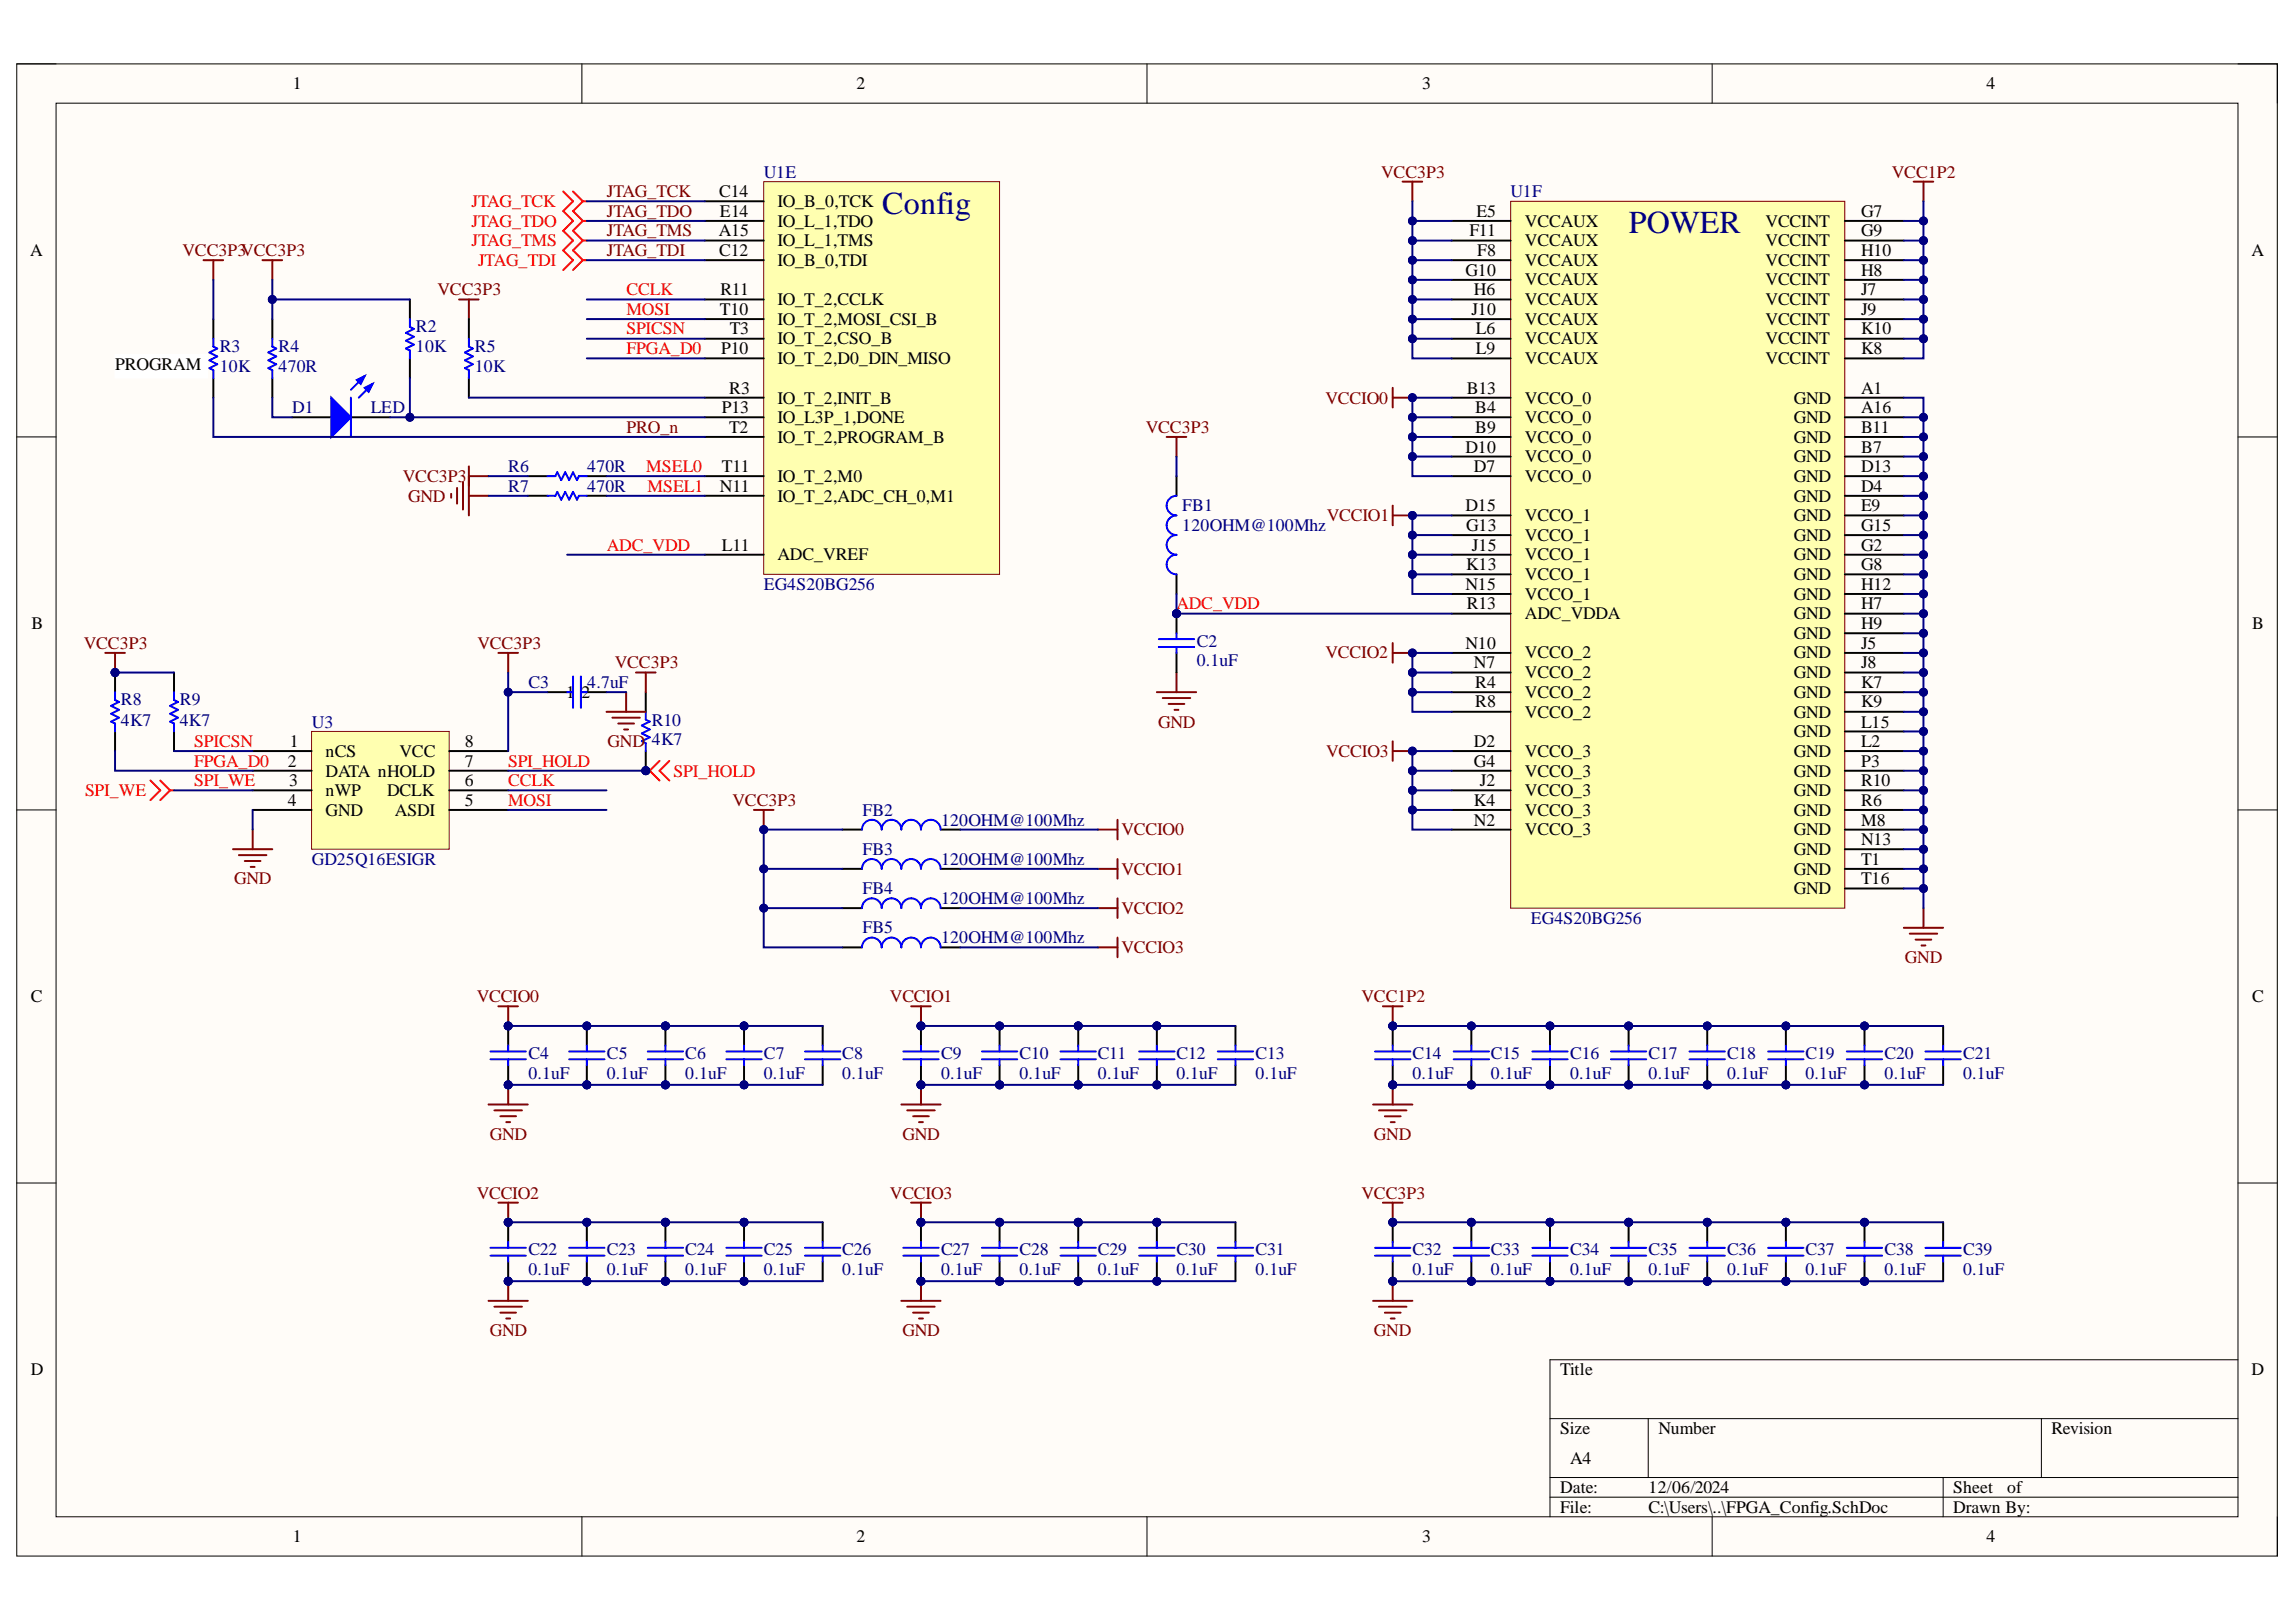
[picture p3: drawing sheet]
<svg xmlns="http://www.w3.org/2000/svg" width="297mm" height="210mm" viewBox="0 0 297 210" stroke-linecap="round" stroke-linejoin="round" font-family="sans-serif">
<defs><g id="words">
<g font-size="4.1" fill="#000080">
<text x="114.1" y="27.6">Config</text>
<text x="210.7" y="30.2">POWER</text>
</g>
<g font-size="2.3">
<text x="37.9" y="11.6">1</text>
<text x="110.8" y="11.6">2</text>
<text x="184" y="11.6">3</text>
<text x="257" y="11.6">4</text>
<text x="93.1" y="25.5">C14</text>
<text x="93.1" y="28.1">E14</text>
<text x="100.6" y="29.3">IO_L_1,TDO</text>
<text x="100.6" y="26.8">IO_B_0,TCK</text>
<text x="191" y="28.1">E5</text>
<text x="197.3" y="29.3">VCCAUX</text>
<text x="228.4" y="29.3">VCCINT</text>
<text x="240.8" y="28.1">G7</text>
<text x="3.9" y="33.1">A</text>
<text x="93" y="30.6">A15</text>
<text x="93.1" y="33.1">C12</text>
<text x="100.6" y="31.9">IO_L_1,TMS</text>
<text x="100.6" y="34.4">IO_B_0,TDI</text>
<text x="189.6" y="35.7">G10</text>
<text x="190.1" y="30.6">F11</text>
<text x="191.1" y="33.1">F8</text>
<text x="197.3" y="34.4">VCCAUX</text>
<text x="197.3" y="31.9">VCCAUX</text>
<text x="228.4" y="34.4">VCCINT</text>
<text x="228.4" y="31.9">VCCINT</text>
<text x="240.8" y="35.7">H8</text>
<text x="240.8" y="33.1">H10</text>
<text x="240.8" y="30.6">G9</text>
<text x="291.3" y="33.1">A</text>
<text x="93.1" y="40.7">T10</text>
<text x="93.2" y="38.2">R11</text>
<text x="100.6" y="39.5">IO_T_2,CCLK</text>
<text x="190.4" y="40.7">J10</text>
<text x="190.7" y="38.2">H6</text>
<text x="197.3" y="36.9">VCCAUX</text>
<text x="197.3" y="39.5">VCCAUX</text>
<text x="228.4" y="39.5">VCCINT</text>
<text x="228.4" y="36.9">VCCINT</text>
<text x="240.8" y="40.7">J9</text>
<text x="240.8" y="38.2">J7</text>
<text x="14.9" y="47.8">PROGRAM</text>
<text x="93.3" y="45.8">P10</text>
<text x="94.4" y="43.3">T3</text>
<text x="100.6" y="44.5">IO_T_2,CSO_B</text>
<text x="100.6" y="47.1">IO_T_2,D0_DIN_MISO</text>
<text x="100.6" y="42">IO_T_2,MOSI_CSI_B</text>
<text x="190.9" y="43.3">L6</text>
<text x="190.9" y="45.8">L9</text>
<text x="197.3" y="42">VCCAUX</text>
<text x="197.3" y="44.5">VCCAUX</text>
<text x="197.3" y="47.1">VCCAUX</text>
<text x="228.4" y="44.5">VCCINT</text>
<text x="228.4" y="42">VCCINT</text>
<text x="228.4" y="47.1">VCCINT</text>
<text x="240.8" y="43.3">K10</text>
<text x="240.8" y="45.8">K8</text>
<text x="93.4" y="53.5">P13</text>
<text x="94.3" y="51">R3</text>
<text x="100.6" y="52.2">IO_T_2,INIT_B</text>
<text x="189.8" y="51">B13</text>
<text x="190.9" y="53.5">B4</text>
<text x="197.3" y="52.2">VCCO_0</text>
<text x="232.1" y="52.2">GND</text>
<text x="240.8" y="51">A1</text>
<text x="240.8" y="53.5">A16</text>
<text x="94.3" y="56">T2</text>
<text x="100.6" y="54.8">IO_L3P_1,DONE</text>
<text x="100.6" y="57.3">IO_T_2,PROGRAM_B</text>
<text x="189.6" y="58.6">D10</text>
<text x="190.9" y="56">B9</text>
<text x="197.3" y="54.8">VCCO_0</text>
<text x="197.3" y="57.3">VCCO_0</text>
<text x="197.3" y="59.8">VCCO_0</text>
<text x="232.1" y="54.8">GND</text>
<text x="232.1" y="57.3">GND</text>
<text x="232.1" y="59.8">GND</text>
<text x="240.8" y="56">B11</text>
<text x="240.8" y="58.6">B7</text>
<text x="93.1" y="63.6">N11</text>
<text x="93.4" y="61.1">T11</text>
<text x="100.6" y="62.4">IO_T_2,M0</text>
<text x="100.6" y="64.9">IO_T_2,ADC_CH_0,M1</text>
<text x="190.7" y="61.1">D7</text>
<text x="197.3" y="62.4">VCCO_0</text>
<text x="232.1" y="62.4">GND</text>
<text x="232.1" y="64.9">GND</text>
<text x="240.8" y="61.1">D13</text>
<text x="240.8" y="63.6">D4</text>
<text x="93.4" y="71.3">L11</text>
<text x="189.6" y="66.2">D15</text>
<text x="189.7" y="68.7">G13</text>
<text x="190.4" y="71.3">J15</text>
<text x="197.3" y="67.5">VCCO_1</text>
<text x="197.3" y="70">VCCO_1</text>
<text x="232.1" y="67.5">GND</text>
<text x="232.1" y="70">GND</text>
<text x="240.8" y="66.2">E9</text>
<text x="240.8" y="68.7">G15</text>
<text x="240.8" y="71.3">G2</text>
<text x="100.6" y="72.5">ADC_VREF</text>
<text x="189.6" y="76.3">N15</text>
<text x="189.7" y="73.8">K13</text>
<text x="197.3" y="72.5">VCCO_1</text>
<text x="197.3" y="75.1">VCCO_1</text>
<text x="197.3" y="77.6">VCCO_1</text>
<text x="232.1" y="72.5">GND</text>
<text x="232.1" y="75.1">GND</text>
<text x="232.1" y="77.6">GND</text>
<text x="240.8" y="73.8">G8</text>
<text x="240.8" y="76.3">H12</text>
<text x="4.1" y="81.4">B</text>
<text x="189.6" y="83.9">N10</text>
<text x="189.8" y="78.9">R13</text>
<text x="197.3" y="80.1">ADC_VDDA</text>
<text x="232.1" y="80.1">GND</text>
<text x="232.1" y="82.7">GND</text>
<text x="240.8" y="78.9">H7</text>
<text x="240.8" y="81.4">H9</text>
<text x="240.8" y="83.9">J5</text>
<text x="291.4" y="81.4">B</text>
<text x="190.7" y="86.5">N7</text>
<text x="190.9" y="89">R4</text>
<text x="197.3" y="85.2">VCCO_2</text>
<text x="197.3" y="87.7">VCCO_2</text>
<text x="232.1" y="85.2">GND</text>
<text x="232.1" y="87.7">GND</text>
<text x="240.8" y="89">K7</text>
<text x="240.8" y="86.5">J8</text>
<text x="73.3" y="90.3">1</text>
<text x="75.2" y="90.3">2</text>
<text x="190.9" y="91.5">R8</text>
<text x="197.3" y="90.3">VCCO_2</text>
<text x="197.3" y="92.9">VCCO_2</text>
<text x="232.1" y="90.3">GND</text>
<text x="232.1" y="92.9">GND</text>
<text x="232.1" y="95.4">GND</text>
<text x="240.8" y="91.5">K9</text>
<text x="240.8" y="94.2">L15</text>
<text x="37.2" y="99.2">2</text>
<text x="37.4" y="101.8">3</text>
<text x="37.5" y="96.7">1</text>
<text x="42.1" y="98">nCS</text>
<text x="42.1" y="100.5">DATA nHOLD</text>
<text x="51.7" y="98">VCC</text>
<text x="60.2" y="101.8">6</text>
<text x="60.2" y="99.2">7</text>
<text x="60.2" y="96.7">8</text>
<text x="190.7" y="96.7">D2</text>
<text x="190.7" y="99.2">G4</text>
<text x="191.5" y="101.8">J2</text>
<text x="197.3" y="98">VCCO_3</text>
<text x="197.3" y="100.5">VCCO_3</text>
<text x="232.1" y="98">GND</text>
<text x="232.1" y="100.5">GND</text>
<text x="240.8" y="96.7">L2</text>
<text x="240.8" y="99.2">P3</text>
<text x="240.8" y="101.8">R10</text>
<text x="37.2" y="104.3">4</text>
<text x="42.1" y="103">nWP</text>
<text x="42.1" y="105.6">GND</text>
<text x="50.1" y="103">DCLK</text>
<text x="51.1" y="105.6">ASDI</text>
<text x="60.2" y="104.3">5</text>
<text x="190.7" y="104.3">K4</text>
<text x="190.7" y="106.8">N2</text>
<text x="197.3" y="103">VCCO_3</text>
<text x="197.3" y="105.6">VCCO_3</text>
<text x="232.1" y="103">GND</text>
<text x="232.1" y="105.6">GND</text>
<text x="240.8" y="104.3">R6</text>
<text x="240.8" y="106.8">M8</text>
<text x="197.3" y="108.1">VCCO_3</text>
<text x="232.1" y="108.1">GND</text>
<text x="232.1" y="113.2">GND</text>
<text x="232.1" y="110.6">GND</text>
<text x="240.8" y="111.9">T1</text>
<text x="240.8" y="109.4">N13</text>
<text x="232.1" y="115.7">GND</text>
<text x="240.8" y="114.5">T16</text>
<text x="4" y="129.7">C</text>
<text x="291.4" y="129.7">C</text>
<text x="4" y="177.9">D</text>
<text x="201.9" y="177.9">Title</text>
<text x="291.3" y="177.9">D</text>
<text x="201.9" y="185.6">Size</text>
<text x="214.5" y="185.6">Number</text>
<text x="265.4" y="185.6">Revision</text>
<text x="203.1" y="189.4">A4</text>
<text x="201.9" y="193.2">Date:</text>
<text x="201.9" y="195.8">File:</text>
<text x="213.3" y="193.2">12/06/2024</text>
<text x="213.3" y="195.8">C:\Users\..\FPGA_Config.SchDoc</text>
<text x="252.7" y="193.2">Sheet</text>
<text x="252.7" y="195.8">Drawn By:</text>
<text x="259.7" y="193.2">of</text>
<text x="37.9" y="199.6">1</text>
<text x="110.8" y="199.6">2</text>
<text x="184" y="199.6">3</text>
<text x="257" y="199.6">4</text>
</g>
<g font-size="2.3" fill="#000080">
<text x="98.8" y="23">U1E</text>
<text x="195.4" y="25.5">U1F</text>
<text x="28.4" y="45.6">R3</text>
<text x="36" y="45.6">R4</text>
<text x="53.8" y="45.6">10K</text>
<text x="53.8" y="43">R2</text>
<text x="61.4" y="45.6">R5</text>
<text x="28.4" y="48.1">10K</text>
<text x="36" y="48.1">470R</text>
<text x="37.8" y="53.5">D1</text>
<text x="48" y="53.5">LED</text>
<text x="61.4" y="48.1">10K</text>
<text x="65.7" y="61.1">R6</text>
<text x="65.7" y="63.6">R7</text>
<text x="76" y="61.1">470R</text>
<text x="76" y="63.6">470R</text>
<text x="153" y="66.2">FB1</text>
<text x="153" y="68.7">120OHM@100Mhz</text>
<text x="98.8" y="76.3">EG4S20BG256</text>
<text x="154.8" y="83.7">C2</text>
<text x="68.4" y="89">C3</text>
<text x="76" y="89">4.7uF</text>
<text x="154.8" y="86.2">0.1uF</text>
<text x="15.7" y="93.9">4K7</text>
<text x="15.7" y="91.3">R8</text>
<text x="23.3" y="93.9">4K7</text>
<text x="23.3" y="91.3">R9</text>
<text x="40.4" y="94.2">U3</text>
<text x="84.3" y="93.9">R10</text>
<text x="111.6" y="105.6">FB2</text>
<text x="121.7" y="106.8">120OHM@100Mhz</text>
<text x="40.4" y="111.9">GD25Q16ESIGR</text>
<text x="111.6" y="110.6">FB3</text>
<text x="121.7" y="111.9">120OHM@100Mhz</text>
<text x="111.6" y="115.7">FB4</text>
<text x="121.7" y="117">120OHM@100Mhz</text>
<text x="198" y="119.5">EG4S20BG256</text>
<text x="111.6" y="120.8">FB5</text>
<text x="121.7" y="122.1">120OHM@100Mhz</text>
<text x="68.4" y="137.1">C4</text>
<text x="78.5" y="137.1">C5</text>
<text x="88.7" y="137.1">C6</text>
<text x="98.8" y="137.1">C7</text>
<text x="109" y="137.1">C8</text>
<text x="121.7" y="137.1">C9</text>
<text x="131.9" y="137.1">C10</text>
<text x="142" y="137.1">C11</text>
<text x="152.2" y="137.1">C12</text>
<text x="162.4" y="137.1">C13</text>
<text x="182.7" y="137.1">C14</text>
<text x="192.9" y="137.1">C15</text>
<text x="203.1" y="137.1">C16</text>
<text x="213.3" y="137.1">C17</text>
<text x="223.4" y="137.1">C18</text>
<text x="233.6" y="137.1">C19</text>
<text x="243.8" y="137.1">C20</text>
<text x="254" y="137.1">C21</text>
<text x="68.4" y="139.6">0.1uF</text>
<text x="78.5" y="139.6">0.1uF</text>
<text x="88.7" y="139.6">0.1uF</text>
<text x="98.8" y="139.6">0.1uF</text>
<text x="109" y="139.6">0.1uF</text>
<text x="121.7" y="139.6">0.1uF</text>
<text x="131.9" y="139.6">0.1uF</text>
<text x="142" y="139.6">0.1uF</text>
<text x="152.2" y="139.6">0.1uF</text>
<text x="162.4" y="139.6">0.1uF</text>
<text x="182.7" y="139.6">0.1uF</text>
<text x="192.9" y="139.6">0.1uF</text>
<text x="203.1" y="139.6">0.1uF</text>
<text x="213.3" y="139.6">0.1uF</text>
<text x="223.4" y="139.6">0.1uF</text>
<text x="233.6" y="139.6">0.1uF</text>
<text x="243.8" y="139.6">0.1uF</text>
<text x="254" y="139.6">0.1uF</text>
<text x="68.4" y="162.5">C22</text>
<text x="68.4" y="165">0.1uF</text>
<text x="78.5" y="162.5">C23</text>
<text x="78.5" y="165">0.1uF</text>
<text x="88.7" y="162.5">C24</text>
<text x="88.7" y="165">0.1uF</text>
<text x="98.8" y="162.5">C25</text>
<text x="98.8" y="165">0.1uF</text>
<text x="109" y="162.5">C26</text>
<text x="109" y="165">0.1uF</text>
<text x="121.7" y="162.5">C27</text>
<text x="121.7" y="165">0.1uF</text>
<text x="131.9" y="162.5">C28</text>
<text x="131.9" y="165">0.1uF</text>
<text x="142" y="162.5">C29</text>
<text x="142" y="165">0.1uF</text>
<text x="152.2" y="162.5">C30</text>
<text x="152.2" y="165">0.1uF</text>
<text x="162.4" y="162.5">C31</text>
<text x="162.4" y="165">0.1uF</text>
<text x="182.7" y="162.5">C32</text>
<text x="182.7" y="165">0.1uF</text>
<text x="192.9" y="162.5">C33</text>
<text x="192.9" y="165">0.1uF</text>
<text x="203.1" y="162.5">C34</text>
<text x="203.1" y="165">0.1uF</text>
<text x="213.3" y="162.5">C35</text>
<text x="213.3" y="165">0.1uF</text>
<text x="223.4" y="162.5">C36</text>
<text x="223.4" y="165">0.1uF</text>
<text x="233.6" y="162.5">C37</text>
<text x="233.6" y="165">0.1uF</text>
<text x="243.8" y="162.5">C38</text>
<text x="243.8" y="165">0.1uF</text>
<text x="254" y="162.5">C39</text>
<text x="254" y="165">0.1uF</text>
</g>
<g font-size="2.3" fill="#800000">
<text x="178.7" y="23">VCC3P3</text>
<text x="244.7" y="23">VCC1P2</text>
<text x="78.5" y="25.5">JTAG_TCK</text>
<text x="78.5" y="28.1">JTAG_TDO</text>
<text x="23.6" y="33.1">VCC3P3VCC3P3</text>
<text x="78.5" y="33.1">JTAG_TDI</text>
<text x="78.5" y="30.6">JTAG_TMS</text>
<text x="56.6" y="38.2">VCC3P3</text>
<text x="171.5" y="52.2">VCCIO0</text>
<text x="81" y="56">PRO_n</text>
<text x="148.2" y="56">VCC3P3</text>
<text x="52.1" y="62.4">VCC3P3</text>
<text x="52.8" y="64.9">GND</text>
<text x="171.7" y="67.5">VCCIO1</text>
<text x="10.8" y="83.9">VCC3P3</text>
<text x="61.8" y="83.9">VCC3P3</text>
<text x="79.5" y="86.5">VCC3P3</text>
<text x="171.5" y="85.2">VCCIO2</text>
<text x="149.8" y="94.2">GND</text>
<text x="78.6" y="96.7">GND 4K7</text>
<text x="171.6" y="98">VCCIO3</text>
<text x="94.8" y="104.3">VCC3P3</text>
<text x="145.1" y="108.1">VCCIO0</text>
<text x="145.1" y="113.2">VCCIO1</text>
<text x="30.3" y="114.5">GND</text>
<text x="145.1" y="118.3">VCCIO2</text>
<text x="145.1" y="123.3">VCCIO3</text>
<text x="246.4" y="124.6">GND</text>
<text x="61.7" y="129.7">VCCIO0</text>
<text x="115.1" y="129.7">VCCIO1</text>
<text x="176.1" y="129.7">VCC1P2</text>
<text x="63.4" y="147.5">GND</text>
<text x="116.7" y="147.5">GND</text>
<text x="177.7" y="147.5">GND</text>
<text x="61.7" y="155.1">VCCIO2</text>
<text x="115.1" y="155.1">VCCIO3</text>
<text x="176.1" y="155.1">VCC3P3</text>
<text x="63.4" y="172.9">GND</text>
<text x="116.7" y="172.9">GND</text>
<text x="177.7" y="172.9">GND</text>
</g>
<g font-size="2.3" fill="#f00">
<text x="61" y="26.8">JTAG_TCK</text>
<text x="61" y="29.3">JTAG_TDO</text>
<text x="61" y="31.9">JTAG_TMS</text>
<text x="61.8" y="34.4">JTAG_TDI</text>
<text x="81" y="40.7">MOSI</text>
<text x="81" y="38.2">CCLK</text>
<text x="81" y="45.8">FPGA_D0</text>
<text x="81" y="43.3">SPICSN</text>
<text x="83.6" y="61.1">MSEL0</text>
<text x="83.8" y="63.6">MSEL1</text>
<text x="78.5" y="71.3">ADC_VDD</text>
<text x="152.2" y="78.9">ADC_VDD</text>
<text x="25.1" y="101.8">SPI_WE</text>
<text x="25.1" y="99.2">FPGA_D0</text>
<text x="25.1" y="96.7">SPICSN</text>
<text x="65.7" y="99.2">SPI_HOLD</text>
<text x="65.7" y="101.8">CCLK</text>
<text x="87.1" y="100.5">SPI_HOLD</text>
<text x="11" y="103">SPI_WE</text>
<text x="65.7" y="104.3">MOSI</text>
</g>
</g></defs>
<path d="M2.2 8.3h292.4v193.1h-292.4z" fill-rule="evenodd" fill="#fffcf8"/>
<path d="M2.2 8.3h292.4v193.1h-292.4z" fill="none" stroke="#000" stroke-width=".13"/>
<path d="M7.3 13.4h282.2v182.9h-282.2z" fill-rule="evenodd" fill="#fffcf8"/>
<g fill="none" stroke="#000" stroke-width=".13">
<path d="M2.2 8.3h5.1M7.3 13.4h282.2v182.9h-282.2zM75.3 8.3v5M148.4 8.3v5M221.5 8.3v5.1M289.5 8.3h5.1v5.1M2.2 56.5h5.1M289.5 56.5h5.1M2.2 104.8h5.1M289.5 104.8h5.1M2.2 153.1h5.1M289.5 153.1h5.1"/>
<path d="M289.5 176h-89v20.3M75.3 196.3v5.1M148.4 196.3v5.1M200.5 183.6h89M200.5 191.2h89M200.5 193.8h89M213.2 183.6v7.6M221.5 196.3v5.1M251.4 191.2v5.1M264.1 183.6v7.6M294.6 196.3v5.1"/>
</g>
<path d="M26.3 33.7h2.6M27.6 33.7v2.5" fill="none" stroke="#800000" stroke-width=".25"/>
<path d="M37.8 54h5.1M45.4 54h5.1" fill="none" stroke="#000" stroke-width=".25"/>
<path d="M42.9 51.5l2.5 2.5-2.5 2.5z" fill="#00f"/>
<path d="M42.9 51.5l2.5 2.5-2.5 2.5zM47.2 48.7l-1.8 1.7M48.2 49.7l-1.8 1.8" fill="none" stroke="#00f" stroke-width=".25"/>
<path d="M47.2 50.2l1-.5-.5 1z" fill="#00f"/>
<path d="M47.2 50.2l1-.5-.5 1z" fill="none" stroke="#00f" stroke-width=".25"/>
<path d="M46.2 49.2l1-.5-.5 1z" fill="#00f"/>
<path d="M45.4 51.5v5M46.2 49.2l1-.5-.5 1z" fill="none" stroke="#00f" stroke-width=".25"/>
<path d="M34 33.7h2.5M35.2 33.7v2.5M60.7 60.4v2.5M60.7 61.6h2.5" fill="none" stroke="#800000" stroke-width=".25"/>
<path d="M14.9 45.9h11.9v3h-11.9z" fill-rule="evenodd" fill="#fff"/>
<path d="M14.9 45.9h11.9v3h-11.9z" fill="none" stroke="#fff" stroke-width=".13"/>
<path d="M59.4 38.8h2.5M60.7 38.8v2.5M58.4 63.9v.5M59.1 63.1v2.1M59.9 62.4v3.5M60.7 61.6v5.1M60.7 64.2h2.5" fill="none" stroke="#800000" stroke-width=".25"/>
<path d="M53 38.8v2.5M27.6 41.3v2.5M27.6 48.9v2.6M35.2 41.3v2.5M35.2 48.9v2.6M53 46.4v2.5M60.7 41.3v2.5M60.7 48.9v2.6M68.3 61.6h2.5M68.3 64.2h2.5M75.9 61.6h2.6M75.9 64.2h2.6" fill="none" stroke="#000" stroke-width=".25"/>
<path d="M27.6 43.8v1.1l.5 .2-1 .5 1 .5-1 .5 1 .5-1 .5 .5 .3v1M35.2 43.8v1.1l.5 .2-1 .5 1 .5-1 .5 1 .5-1 .5 .5 .3v1M53 41.3v1l.5 .3-1 .5 1 .5-1 .5 1 .5-1 .5 .5 .3v1M60.7 43.8v1.1l.5 .2-1 .5 1 .5-1 .5 1 .5-1 .5 .5 .3v1M70.8 61.6h1l.3-.5 .5 1 .5-1 .5 1 .5-1 .5 1 .3-.5h1M70.8 64.2h1l.3-.5 .5 1 .5-1 .5 1 .5-1 .5 1 .3-.5h1" fill="none" stroke="#00f" stroke-width=".25"/>
<path d="M98.8 23.5h30.5v50.8h-30.5z" fill-rule="evenodd" fill="#ffffb0"/>
<path d="M98.8 23.5h30.5v50.8h-30.5z" fill="none" stroke="#800000" stroke-width=".13"/>
<g fill="none" stroke="#000" stroke-width=".25">
<path d="M91.2 28.6h7.6M91.2 31.1h7.6M91.2 33.7h7.6M91.2 26h7.6M91.2 38.8h7.6M91.2 54h7.6M91.2 56.5h7.6M91.2 51.5h7.6M91.2 43.8h7.6M91.2 46.4h7.6M91.2 41.3h7.6M91.2 71.8h7.6"/>
<path d="M91.2 61.6h7.6M91.2 64.2h7.6"/>
</g>
<path d="M180.2 83.2v2.6M180.2 84.5h2.5" fill="none" stroke="#800000" stroke-width=".25"/>
<circle cx="182.7" cy="84.5" r=".51" fill="#000080"/>
<circle cx="182.7" cy="84.5" r=".51" fill="none" stroke="#000080" stroke-width=".13"/>
<circle cx="152.2" cy="79.4" r=".51" fill="#000080"/>
<circle cx="152.2" cy="79.4" r=".51" fill="none" stroke="#000080" stroke-width=".13"/>
<path d="M177.6 168.3h5.1M178.4 169.1h3.6M179.2 169.9h2M179.9 170.6h.5M180.2 165.8v2.5" fill="none" stroke="#800000" stroke-width=".25"/>
<circle cx="180.2" cy="165.8" r=".51" fill="#000080"/>
<circle cx="180.2" cy="165.8" r=".51" fill="none" stroke="#000080" stroke-width=".13"/>
<path d="M178.9 130.2h2.6M180.2 130.2v2.6" fill="none" stroke="#800000" stroke-width=".25"/>
<circle cx="180.2" cy="132.8" r=".51" fill="#000080"/>
<circle cx="180.2" cy="132.8" r=".51" fill="none" stroke="#000080" stroke-width=".13"/>
<path d="M177.6 142.9h5.1M178.4 143.7h3.6M179.2 144.5h2M179.9 145.2h.5M180.2 140.4v2.5" fill="none" stroke="#800000" stroke-width=".25"/>
<circle cx="180.2" cy="140.4" r=".51" fill="#000080"/>
<circle cx="180.2" cy="140.4" r=".51" fill="none" stroke="#000080" stroke-width=".13"/>
<path d="M178.9 155.6h2.6M180.2 155.6v2.6" fill="none" stroke="#800000" stroke-width=".25"/>
<circle cx="180.2" cy="158.2" r=".51" fill="#000080"/>
<circle cx="180.2" cy="158.2" r=".51" fill="none" stroke="#000080" stroke-width=".13"/>
<path d="M181.5 23.5h2.5M182.7 23.5v2.6M247.6 23.5h2.5M248.8 23.5v2.6M248.8 117.5v2.6M246.3 120.1h5.1M247.1 120.8h3.5M247.8 121.6h2.1M248.6 122.4h.5" fill="none" stroke="#800000" stroke-width=".25"/>
<path d="M195.4 26.1h43.3v91.4h-43.3z" fill-rule="evenodd" fill="#ffffb0"/>
<path d="M195.4 26.1h43.3v91.4h-43.3z" fill="none" stroke="#800000" stroke-width=".13"/>
<g fill="none" stroke="#000" stroke-width=".25">
<path d="M187.8 33.7h7.6M187.8 38.8h7.6M187.8 36.2h7.6M187.8 28.6h7.6M187.8 31.1h7.6M238.7 33.7h7.6M238.7 38.8h7.6M238.7 36.2h7.6M238.7 28.6h7.6M238.7 31.1h7.6M187.8 43.8h7.6M187.8 41.3h7.6"/>
<path d="M187.8 51.5h7.6M187.8 54h7.6M187.8 56.5h7.6M187.8 59.1h7.6M187.8 46.4h7.6M238.7 43.8h7.6M238.7 41.3h7.6M238.7 51.5h7.6M238.7 54h7.6M238.7 56.5h7.6M238.7 59.1h7.6M238.7 46.4h7.6"/>
<path d="M187.8 61.6h7.6M187.8 66.7h7.6M187.8 69.2h7.6M187.8 71.8h7.6M187.8 74.3h7.6M187.8 76.9h7.6M187.8 79.4h7.6M238.7 61.6h7.6M238.7 64.2h7.6M238.7 66.7h7.6M238.7 69.2h7.6M238.7 71.8h7.6"/>
<path d="M238.7 74.3h7.6M238.7 76.9h7.6M238.7 79.4h7.6M187.8 84.5h7.6M187.8 87h7.6M187.8 89.6h7.6M187.8 92.1h7.6M187.8 97.2h7.6M187.8 99.7h7.6M238.7 81.9h7.6M238.7 84.5h7.6M238.7 87h7.6"/>
<path d="M238.7 89.6h7.6M238.7 92.1h7.6M238.7 97.2h7.6M238.7 99.7h7.6M238.7 94.7h7.6M187.8 102.3h7.6M187.8 104.8h7.6M187.8 107.4h7.6M238.7 102.3h7.6M238.7 104.8h7.6M238.7 107.4h7.6M238.7 112.4h7.6"/>
<path d="M238.7 109.9h7.6M238.7 115h7.6"/>
</g>
<circle cx="180.2" cy="140.4" r=".51" fill="#000080"/>
<circle cx="180.2" cy="140.4" r=".51" fill="none" stroke="#000080" stroke-width=".13"/>
<circle cx="180.2" cy="132.8" r=".51" fill="#000080"/>
<circle cx="180.2" cy="132.8" r=".51" fill="none" stroke="#000080" stroke-width=".13"/>
<path d="M180.2 137.9v2.5" fill="none" stroke="#000" stroke-width=".25"/>
<circle cx="180.2" cy="140.4" r=".51" fill="#000080"/>
<circle cx="180.2" cy="140.4" r=".51" fill="none" stroke="#000080" stroke-width=".13"/>
<path d="M180.2 132.8v2.5" fill="none" stroke="#000" stroke-width=".25"/>
<circle cx="180.2" cy="132.8" r=".51" fill="#000080"/>
<circle cx="180.2" cy="132.8" r=".51" fill="none" stroke="#000080" stroke-width=".13"/>
<path d="M177.9 136.1h4.6M177.9 137.1h4.6M180.2 135.3v.8M180.2 137.1v.8" fill="none" stroke="#00f" stroke-width=".25"/>
<circle cx="190.4" cy="140.4" r=".51" fill="#000080"/>
<circle cx="190.4" cy="140.4" r=".51" fill="none" stroke="#000080" stroke-width=".13"/>
<circle cx="190.4" cy="132.8" r=".51" fill="#000080"/>
<circle cx="190.4" cy="132.8" r=".51" fill="none" stroke="#000080" stroke-width=".13"/>
<path d="M190.4 137.9v2.5" fill="none" stroke="#000" stroke-width=".25"/>
<circle cx="190.4" cy="140.4" r=".51" fill="#000080"/>
<circle cx="190.4" cy="140.4" r=".51" fill="none" stroke="#000080" stroke-width=".13"/>
<path d="M190.4 132.8v2.5" fill="none" stroke="#000" stroke-width=".25"/>
<circle cx="190.4" cy="132.8" r=".51" fill="#000080"/>
<circle cx="190.4" cy="132.8" r=".51" fill="none" stroke="#000080" stroke-width=".13"/>
<path d="M188.1 136.1h4.5M188.1 137.1h4.5M190.4 135.3v.8M190.4 137.1v.8" fill="none" stroke="#00f" stroke-width=".25"/>
<circle cx="200.5" cy="140.4" r=".51" fill="#000080"/>
<circle cx="200.5" cy="140.4" r=".51" fill="none" stroke="#000080" stroke-width=".13"/>
<circle cx="200.5" cy="132.8" r=".51" fill="#000080"/>
<circle cx="200.5" cy="132.8" r=".51" fill="none" stroke="#000080" stroke-width=".13"/>
<path d="M200.5 137.9v2.5" fill="none" stroke="#000" stroke-width=".25"/>
<circle cx="200.5" cy="140.4" r=".51" fill="#000080"/>
<circle cx="200.5" cy="140.4" r=".51" fill="none" stroke="#000080" stroke-width=".13"/>
<path d="M200.5 132.8v2.5" fill="none" stroke="#000" stroke-width=".25"/>
<circle cx="200.5" cy="132.8" r=".51" fill="#000080"/>
<circle cx="200.5" cy="132.8" r=".51" fill="none" stroke="#000080" stroke-width=".13"/>
<path d="M198.2 136.1h4.6M198.2 137.1h4.6M200.5 135.3v.8M200.5 137.1v.8" fill="none" stroke="#00f" stroke-width=".25"/>
<circle cx="210.7" cy="140.4" r=".51" fill="#000080"/>
<circle cx="210.7" cy="140.4" r=".51" fill="none" stroke="#000080" stroke-width=".13"/>
<circle cx="210.7" cy="132.8" r=".51" fill="#000080"/>
<circle cx="210.7" cy="132.8" r=".51" fill="none" stroke="#000080" stroke-width=".13"/>
<path d="M210.7 137.9v2.5" fill="none" stroke="#000" stroke-width=".25"/>
<circle cx="210.7" cy="140.4" r=".51" fill="#000080"/>
<circle cx="210.7" cy="140.4" r=".51" fill="none" stroke="#000080" stroke-width=".13"/>
<path d="M210.7 132.8v2.5" fill="none" stroke="#000" stroke-width=".25"/>
<circle cx="210.7" cy="132.8" r=".51" fill="#000080"/>
<circle cx="210.7" cy="132.8" r=".51" fill="none" stroke="#000080" stroke-width=".13"/>
<path d="M208.4 136.1h4.6M208.4 137.1h4.6M210.7 135.3v.8M210.7 137.1v.8" fill="none" stroke="#00f" stroke-width=".25"/>
<circle cx="220.9" cy="140.4" r=".51" fill="#000080"/>
<circle cx="220.9" cy="140.4" r=".51" fill="none" stroke="#000080" stroke-width=".13"/>
<circle cx="220.9" cy="132.8" r=".51" fill="#000080"/>
<circle cx="220.9" cy="132.8" r=".51" fill="none" stroke="#000080" stroke-width=".13"/>
<path d="M220.9 137.9v2.5" fill="none" stroke="#000" stroke-width=".25"/>
<circle cx="220.9" cy="140.4" r=".51" fill="#000080"/>
<circle cx="220.9" cy="140.4" r=".51" fill="none" stroke="#000080" stroke-width=".13"/>
<path d="M220.9 132.8v2.5" fill="none" stroke="#000" stroke-width=".25"/>
<circle cx="220.9" cy="132.8" r=".51" fill="#000080"/>
<circle cx="220.9" cy="132.8" r=".51" fill="none" stroke="#000080" stroke-width=".13"/>
<path d="M218.6 136.1h4.6M218.6 137.1h4.6M220.9 135.3v.8M220.9 137.1v.8" fill="none" stroke="#00f" stroke-width=".25"/>
<circle cx="231" cy="140.4" r=".51" fill="#000080"/>
<circle cx="231" cy="140.4" r=".51" fill="none" stroke="#000080" stroke-width=".13"/>
<circle cx="231" cy="132.8" r=".51" fill="#000080"/>
<circle cx="231" cy="132.8" r=".51" fill="none" stroke="#000080" stroke-width=".13"/>
<path d="M231 137.9v2.5" fill="none" stroke="#000" stroke-width=".25"/>
<circle cx="231" cy="140.4" r=".51" fill="#000080"/>
<circle cx="231" cy="140.4" r=".51" fill="none" stroke="#000080" stroke-width=".13"/>
<path d="M231 132.8v2.5" fill="none" stroke="#000" stroke-width=".25"/>
<circle cx="231" cy="132.8" r=".51" fill="#000080"/>
<circle cx="231" cy="132.8" r=".51" fill="none" stroke="#000080" stroke-width=".13"/>
<path d="M228.7 136.1h4.6M228.7 137.1h4.6M231 135.3v.8M231 137.1v.8" fill="none" stroke="#00f" stroke-width=".25"/>
<circle cx="241.2" cy="140.4" r=".51" fill="#000080"/>
<circle cx="241.2" cy="140.4" r=".51" fill="none" stroke="#000080" stroke-width=".13"/>
<circle cx="241.2" cy="132.8" r=".51" fill="#000080"/>
<circle cx="241.2" cy="132.8" r=".51" fill="none" stroke="#000080" stroke-width=".13"/>
<path d="M241.2 137.9v2.5" fill="none" stroke="#000" stroke-width=".25"/>
<circle cx="241.2" cy="140.4" r=".51" fill="#000080"/>
<circle cx="241.2" cy="140.4" r=".51" fill="none" stroke="#000080" stroke-width=".13"/>
<path d="M241.2 132.8v2.5" fill="none" stroke="#000" stroke-width=".25"/>
<circle cx="241.2" cy="132.8" r=".51" fill="#000080"/>
<circle cx="241.2" cy="132.8" r=".51" fill="none" stroke="#000080" stroke-width=".13"/>
<path d="M238.9 136.1h4.6M238.9 137.1h4.6M241.2 135.3v.8M241.2 137.1v.8" fill="none" stroke="#00f" stroke-width=".25"/>
<circle cx="180.2" cy="165.8" r=".51" fill="#000080"/>
<circle cx="180.2" cy="165.8" r=".51" fill="none" stroke="#000080" stroke-width=".13"/>
<circle cx="180.2" cy="158.2" r=".51" fill="#000080"/>
<circle cx="180.2" cy="158.2" r=".51" fill="none" stroke="#000080" stroke-width=".13"/>
<path d="M180.2 163.3v2.5" fill="none" stroke="#000" stroke-width=".25"/>
<circle cx="180.2" cy="165.8" r=".51" fill="#000080"/>
<circle cx="180.2" cy="165.8" r=".51" fill="none" stroke="#000080" stroke-width=".13"/>
<path d="M180.2 158.2v2.5" fill="none" stroke="#000" stroke-width=".25"/>
<circle cx="180.2" cy="158.2" r=".51" fill="#000080"/>
<circle cx="180.2" cy="158.2" r=".51" fill="none" stroke="#000080" stroke-width=".13"/>
<path d="M177.9 161.5h4.6M177.9 162.5h4.6M180.2 160.7v.8M180.2 162.5v.8" fill="none" stroke="#00f" stroke-width=".25"/>
<circle cx="190.4" cy="165.8" r=".51" fill="#000080"/>
<circle cx="190.4" cy="165.8" r=".51" fill="none" stroke="#000080" stroke-width=".13"/>
<circle cx="190.4" cy="158.2" r=".51" fill="#000080"/>
<circle cx="190.4" cy="158.2" r=".51" fill="none" stroke="#000080" stroke-width=".13"/>
<path d="M190.4 163.3v2.5" fill="none" stroke="#000" stroke-width=".25"/>
<circle cx="190.4" cy="165.8" r=".51" fill="#000080"/>
<circle cx="190.4" cy="165.8" r=".51" fill="none" stroke="#000080" stroke-width=".13"/>
<path d="M190.4 158.2v2.5" fill="none" stroke="#000" stroke-width=".25"/>
<circle cx="190.4" cy="158.2" r=".51" fill="#000080"/>
<circle cx="190.4" cy="158.2" r=".51" fill="none" stroke="#000080" stroke-width=".13"/>
<path d="M188.1 161.5h4.5M188.1 162.5h4.5M190.4 160.7v.8M190.4 162.5v.8" fill="none" stroke="#00f" stroke-width=".25"/>
<circle cx="200.5" cy="165.8" r=".51" fill="#000080"/>
<circle cx="200.5" cy="165.8" r=".51" fill="none" stroke="#000080" stroke-width=".13"/>
<circle cx="200.5" cy="158.2" r=".51" fill="#000080"/>
<circle cx="200.5" cy="158.2" r=".51" fill="none" stroke="#000080" stroke-width=".13"/>
<path d="M200.5 163.3v2.5" fill="none" stroke="#000" stroke-width=".25"/>
<circle cx="200.5" cy="165.8" r=".51" fill="#000080"/>
<circle cx="200.5" cy="165.8" r=".51" fill="none" stroke="#000080" stroke-width=".13"/>
<path d="M200.5 158.2v2.5" fill="none" stroke="#000" stroke-width=".25"/>
<circle cx="200.5" cy="158.2" r=".51" fill="#000080"/>
<circle cx="200.5" cy="158.2" r=".51" fill="none" stroke="#000080" stroke-width=".13"/>
<path d="M198.2 161.5h4.6M198.2 162.5h4.6M200.5 160.7v.8M200.5 162.5v.8" fill="none" stroke="#00f" stroke-width=".25"/>
<circle cx="210.7" cy="165.8" r=".51" fill="#000080"/>
<circle cx="210.7" cy="165.8" r=".51" fill="none" stroke="#000080" stroke-width=".13"/>
<circle cx="210.7" cy="158.2" r=".51" fill="#000080"/>
<circle cx="210.7" cy="158.2" r=".51" fill="none" stroke="#000080" stroke-width=".13"/>
<path d="M210.7 163.3v2.5" fill="none" stroke="#000" stroke-width=".25"/>
<circle cx="210.7" cy="165.8" r=".51" fill="#000080"/>
<circle cx="210.7" cy="165.8" r=".51" fill="none" stroke="#000080" stroke-width=".13"/>
<path d="M210.7 158.2v2.5" fill="none" stroke="#000" stroke-width=".25"/>
<circle cx="210.7" cy="158.2" r=".51" fill="#000080"/>
<circle cx="210.7" cy="158.2" r=".51" fill="none" stroke="#000080" stroke-width=".13"/>
<path d="M208.4 161.5h4.6M208.4 162.5h4.6M210.7 160.7v.8M210.7 162.5v.8" fill="none" stroke="#00f" stroke-width=".25"/>
<circle cx="220.9" cy="165.8" r=".51" fill="#000080"/>
<circle cx="220.9" cy="165.8" r=".51" fill="none" stroke="#000080" stroke-width=".13"/>
<circle cx="220.9" cy="158.2" r=".51" fill="#000080"/>
<circle cx="220.9" cy="158.2" r=".51" fill="none" stroke="#000080" stroke-width=".13"/>
<path d="M220.9 163.3v2.5" fill="none" stroke="#000" stroke-width=".25"/>
<circle cx="220.9" cy="165.8" r=".51" fill="#000080"/>
<circle cx="220.9" cy="165.8" r=".51" fill="none" stroke="#000080" stroke-width=".13"/>
<path d="M220.9 158.2v2.5" fill="none" stroke="#000" stroke-width=".25"/>
<circle cx="220.9" cy="158.2" r=".51" fill="#000080"/>
<circle cx="220.9" cy="158.2" r=".51" fill="none" stroke="#000080" stroke-width=".13"/>
<path d="M218.6 161.5h4.6M218.6 162.5h4.6M220.9 160.7v.8M220.9 162.5v.8" fill="none" stroke="#00f" stroke-width=".25"/>
<circle cx="231" cy="165.8" r=".51" fill="#000080"/>
<circle cx="231" cy="165.8" r=".51" fill="none" stroke="#000080" stroke-width=".13"/>
<circle cx="231" cy="158.2" r=".51" fill="#000080"/>
<circle cx="231" cy="158.2" r=".51" fill="none" stroke="#000080" stroke-width=".13"/>
<path d="M231 163.3v2.5" fill="none" stroke="#000" stroke-width=".25"/>
<circle cx="231" cy="165.8" r=".51" fill="#000080"/>
<circle cx="231" cy="165.8" r=".51" fill="none" stroke="#000080" stroke-width=".13"/>
<path d="M231 158.2v2.5" fill="none" stroke="#000" stroke-width=".25"/>
<circle cx="231" cy="158.2" r=".51" fill="#000080"/>
<circle cx="231" cy="158.2" r=".51" fill="none" stroke="#000080" stroke-width=".13"/>
<path d="M228.7 161.5h4.6M228.7 162.5h4.6M231 160.7v.8M231 162.5v.8" fill="none" stroke="#00f" stroke-width=".25"/>
<circle cx="241.2" cy="165.8" r=".51" fill="#000080"/>
<circle cx="241.2" cy="165.8" r=".51" fill="none" stroke="#000080" stroke-width=".13"/>
<circle cx="241.2" cy="158.2" r=".51" fill="#000080"/>
<circle cx="241.2" cy="158.2" r=".51" fill="none" stroke="#000080" stroke-width=".13"/>
<path d="M241.2 163.3v2.5" fill="none" stroke="#000" stroke-width=".25"/>
<circle cx="241.2" cy="165.8" r=".51" fill="#000080"/>
<circle cx="241.2" cy="165.8" r=".51" fill="none" stroke="#000080" stroke-width=".13"/>
<path d="M241.2 158.2v2.5" fill="none" stroke="#000" stroke-width=".25"/>
<circle cx="241.2" cy="158.2" r=".51" fill="#000080"/>
<circle cx="241.2" cy="158.2" r=".51" fill="none" stroke="#000080" stroke-width=".13"/>
<path d="M238.9 161.5h4.6M238.9 162.5h4.6M241.2 160.7v.8M241.2 162.5v.8M249.1 161.5h4.6M249.1 162.5h4.6M251.4 160.7v.8M251.4 162.5v.8" fill="none" stroke="#00f" stroke-width=".25"/>
<path d="M251.4 158.2v2.5M251.4 163.3v2.5" fill="none" stroke="#000" stroke-width=".25"/>
<path d="M116.6 142.9h5.1M117.4 143.7h3.5M118.1 144.5h2.1M118.9 145.2h.5M119.1 140.4v2.5" fill="none" stroke="#800000" stroke-width=".25"/>
<circle cx="119.1" cy="140.4" r=".51" fill="#000080"/>
<circle cx="119.1" cy="140.4" r=".51" fill="none" stroke="#000080" stroke-width=".13"/>
<path d="M117.9 130.2h2.5M119.1 130.2v2.6" fill="none" stroke="#800000" stroke-width=".25"/>
<circle cx="119.1" cy="132.8" r=".51" fill="#000080"/>
<circle cx="119.1" cy="132.8" r=".51" fill="none" stroke="#000080" stroke-width=".13"/>
<circle cx="119.1" cy="140.4" r=".51" fill="#000080"/>
<circle cx="119.1" cy="140.4" r=".51" fill="none" stroke="#000080" stroke-width=".13"/>
<circle cx="119.1" cy="132.8" r=".51" fill="#000080"/>
<circle cx="119.1" cy="132.8" r=".51" fill="none" stroke="#000080" stroke-width=".13"/>
<path d="M119.1 137.9v2.5" fill="none" stroke="#000" stroke-width=".25"/>
<circle cx="119.1" cy="140.4" r=".51" fill="#000080"/>
<circle cx="119.1" cy="140.4" r=".51" fill="none" stroke="#000080" stroke-width=".13"/>
<path d="M119.1 132.8v2.5" fill="none" stroke="#000" stroke-width=".25"/>
<circle cx="119.1" cy="132.8" r=".51" fill="#000080"/>
<circle cx="119.1" cy="132.8" r=".51" fill="none" stroke="#000080" stroke-width=".13"/>
<path d="M116.9 136.1h4.5M116.9 137.1h4.5M119.1 135.3v.8M119.1 137.1v.8" fill="none" stroke="#00f" stroke-width=".25"/>
<circle cx="129.3" cy="140.4" r=".51" fill="#000080"/>
<circle cx="129.3" cy="140.4" r=".51" fill="none" stroke="#000080" stroke-width=".13"/>
<circle cx="129.3" cy="132.8" r=".51" fill="#000080"/>
<circle cx="129.3" cy="132.8" r=".51" fill="none" stroke="#000080" stroke-width=".13"/>
<path d="M129.3 137.9v2.5" fill="none" stroke="#000" stroke-width=".25"/>
<circle cx="129.3" cy="140.4" r=".51" fill="#000080"/>
<circle cx="129.3" cy="140.4" r=".51" fill="none" stroke="#000080" stroke-width=".13"/>
<path d="M129.3 132.8v2.5" fill="none" stroke="#000" stroke-width=".25"/>
<circle cx="129.3" cy="132.8" r=".51" fill="#000080"/>
<circle cx="129.3" cy="132.8" r=".51" fill="none" stroke="#000080" stroke-width=".13"/>
<path d="M127 136.1h4.6M127 137.1h4.6M129.3 135.3v.8M129.3 137.1v.8" fill="none" stroke="#00f" stroke-width=".25"/>
<circle cx="139.5" cy="140.4" r=".51" fill="#000080"/>
<circle cx="139.5" cy="140.4" r=".51" fill="none" stroke="#000080" stroke-width=".13"/>
<circle cx="139.5" cy="132.8" r=".51" fill="#000080"/>
<circle cx="139.5" cy="132.8" r=".51" fill="none" stroke="#000080" stroke-width=".13"/>
<path d="M139.5 137.9v2.5" fill="none" stroke="#000" stroke-width=".25"/>
<circle cx="139.5" cy="140.4" r=".51" fill="#000080"/>
<circle cx="139.5" cy="140.4" r=".51" fill="none" stroke="#000080" stroke-width=".13"/>
<path d="M139.5 132.8v2.5" fill="none" stroke="#000" stroke-width=".25"/>
<circle cx="139.5" cy="132.8" r=".51" fill="#000080"/>
<circle cx="139.5" cy="132.8" r=".51" fill="none" stroke="#000080" stroke-width=".13"/>
<path d="M137.2 136.1h4.6M137.2 137.1h4.6M139.5 135.3v.8M139.5 137.1v.8" fill="none" stroke="#00f" stroke-width=".25"/>
<circle cx="149.7" cy="140.4" r=".51" fill="#000080"/>
<circle cx="149.7" cy="140.4" r=".51" fill="none" stroke="#000080" stroke-width=".13"/>
<circle cx="149.7" cy="132.8" r=".51" fill="#000080"/>
<circle cx="149.7" cy="132.8" r=".51" fill="none" stroke="#000080" stroke-width=".13"/>
<path d="M149.7 137.9v2.5" fill="none" stroke="#000" stroke-width=".25"/>
<circle cx="149.7" cy="140.4" r=".51" fill="#000080"/>
<circle cx="149.7" cy="140.4" r=".51" fill="none" stroke="#000080" stroke-width=".13"/>
<path d="M149.7 132.8v2.5" fill="none" stroke="#000" stroke-width=".25"/>
<circle cx="149.7" cy="132.8" r=".51" fill="#000080"/>
<circle cx="149.7" cy="132.8" r=".51" fill="none" stroke="#000080" stroke-width=".13"/>
<path d="M152.2 64.2a1.27 1.27 0 0 0-1.3 1.2 1.27 1.27 0 0 0 1.3 1.3 1.27 1.27 0 0 0-1.3 1.3 1.27 1.27 0 0 0 1.3 1.2 1.27 1.27 0 0 0-1.3 1.3 1.27 1.27 0 0 0 1.3 1.3 1.27 1.27 0 0 0-1.3 1.3 1.27 1.27 0 0 0 1.3 1.2M22.5 89.6v1l.5 .2-1 .5 1 .6-1 .5 1 .5-1 .5 .5 .2v1.1M147.4 136.1h4.6M147.4 137.1h4.6M149.7 135.3v.8M149.7 137.1v.8M157.5 136.1h4.6M157.5 137.1h4.6M159.8 135.3v.8M159.8 137.1v.8" fill="none" stroke="#00f" stroke-width=".25"/>
<path d="M152.2 61.6v2.6M152.2 74.3v2.6M22.5 87v2.6M22.5 94.7v2.5M159.8 132.8v2.5M159.8 137.9v2.5" fill="none" stroke="#000" stroke-width=".25"/>
<path d="M64.5 84.5h2.5M65.7 84.5v2.5M30.1 109.9h5.1M30.9 110.7h3.6M31.7 111.4h2M32.4 112.2h.5M32.7 107.4v2.5" fill="none" stroke="#800000" stroke-width=".25"/>
<circle cx="14.9" cy="87" r=".51" fill="#000080"/>
<circle cx="14.9" cy="87" r=".51" fill="none" stroke="#000080" stroke-width=".13"/>
<path d="M14.9 87v2.6M14.9 94.7v2.5" fill="none" stroke="#000" stroke-width=".25"/>
<circle cx="14.9" cy="87" r=".51" fill="#000080"/>
<circle cx="14.9" cy="87" r=".51" fill="none" stroke="#000080" stroke-width=".13"/>
<path d="M14.9 89.6v1l.5 .2-1 .5 1 .6-1 .5 1 .5-1 .5 .5 .2v1.1" fill="none" stroke="#00f" stroke-width=".25"/>
<circle cx="83.5" cy="99.7" r=".51" fill="#000080"/>
<circle cx="83.5" cy="99.7" r=".51" fill="none" stroke="#000080" stroke-width=".13"/>
<path d="M83.5 97.2v2.5" fill="none" stroke="#000" stroke-width=".25"/>
<circle cx="83.5" cy="99.7" r=".51" fill="#000080"/>
<circle cx="83.5" cy="99.7" r=".51" fill="none" stroke="#000080" stroke-width=".13"/>
<path d="M83.5 89.6v2.5" fill="none" stroke="#000" stroke-width=".25"/>
<path d="M83.5 92.1v1l.6 .3-1.1 .5 1.1 .5-1.1 .5 1.1 .5-1.1 .5 .5 .3v1" fill="none" stroke="#00f" stroke-width=".25"/>
<path d="M13.6 84.5h2.6M14.9 84.5v2.5M82.3 87h2.5M83.5 87v2.6" fill="none" stroke="#800000" stroke-width=".25"/>
<circle cx="14.9" cy="87" r=".51" fill="#000080"/>
<circle cx="14.9" cy="87" r=".51" fill="none" stroke="#000080" stroke-width=".13"/>
<path d="M70.8 89.6h2.6M75.9 89.6h2.6" fill="none" stroke="#000" stroke-width=".25"/>
<path d="M73.4 89.6h.7M74.1 87.5v4.1M75.2 87.5v4.1M75.2 89.6h.7" fill="none" stroke="#00f" stroke-width=".25"/>
<path d="M150.9 56.5h2.6M152.2 56.5v2.6M78.5 92.1h5M79.2 92.9h3.6M80 93.6h2M80.7 94.4h.6M81 89.6v2.5M180.2 95.9v2.6M180.2 97.2h2.5" fill="none" stroke="#800000" stroke-width=".25"/>
<circle cx="182.7" cy="97.2" r=".51" fill="#000080"/>
<circle cx="182.7" cy="97.2" r=".51" fill="none" stroke="#000080" stroke-width=".13"/>
<path d="M180.2 50.2v2.5M180.2 51.5h2.5" fill="none" stroke="#800000" stroke-width=".25"/>
<circle cx="182.7" cy="51.5" r=".51" fill="#000080"/>
<circle cx="182.7" cy="51.5" r=".51" fill="none" stroke="#000080" stroke-width=".13"/>
<path d="M180.2 65.4v2.6M180.2 66.7h2.5" fill="none" stroke="#800000" stroke-width=".25"/>
<circle cx="182.7" cy="66.7" r=".51" fill="#000080"/>
<circle cx="182.7" cy="66.7" r=".51" fill="none" stroke="#000080" stroke-width=".13"/>
<path d="M251.4 132.8v2.5M251.4 137.9v2.5" fill="none" stroke="#000" stroke-width=".25"/>
<path d="M249.1 136.1h4.6M249.1 137.1h4.6M251.4 135.3v.8M251.4 137.1v.8" fill="none" stroke="#00f" stroke-width=".25"/>
<path d="M149.7 89.6h5M150.4 90.3h3.6M151.2 91.1h2M152 91.9h.5M152.2 87v2.6" fill="none" stroke="#800000" stroke-width=".25"/>
<circle cx="152.2" cy="79.4" r=".51" fill="#000080"/>
<circle cx="152.2" cy="79.4" r=".51" fill="none" stroke="#000080" stroke-width=".13"/>
<path d="M152.2 79.4v2.5M152.2 84.5v2.5" fill="none" stroke="#000" stroke-width=".25"/>
<circle cx="152.2" cy="79.4" r=".51" fill="#000080"/>
<circle cx="152.2" cy="79.4" r=".51" fill="none" stroke="#000080" stroke-width=".13"/>
<path d="M149.9 82.7h4.6M149.9 83.7h4.6M152.2 81.9v.8M152.2 83.7v.8" fill="none" stroke="#00f" stroke-width=".25"/>
<path d="M116.6 168.3h5.1M117.4 169.1h3.5M118.1 169.9h2.1M118.9 170.6h.5M119.1 165.8v2.5" fill="none" stroke="#800000" stroke-width=".25"/>
<circle cx="119.1" cy="165.8" r=".51" fill="#000080"/>
<circle cx="119.1" cy="165.8" r=".51" fill="none" stroke="#000080" stroke-width=".13"/>
<path d="M117.9 155.6h2.5M119.1 155.6v2.6" fill="none" stroke="#800000" stroke-width=".25"/>
<circle cx="119.1" cy="158.2" r=".51" fill="#000080"/>
<circle cx="119.1" cy="158.2" r=".51" fill="none" stroke="#000080" stroke-width=".13"/>
<circle cx="119.1" cy="165.8" r=".51" fill="#000080"/>
<circle cx="119.1" cy="165.8" r=".51" fill="none" stroke="#000080" stroke-width=".13"/>
<circle cx="119.1" cy="158.2" r=".51" fill="#000080"/>
<circle cx="119.1" cy="158.2" r=".51" fill="none" stroke="#000080" stroke-width=".13"/>
<path d="M119.1 163.3v2.5" fill="none" stroke="#000" stroke-width=".25"/>
<circle cx="119.1" cy="165.8" r=".51" fill="#000080"/>
<circle cx="119.1" cy="165.8" r=".51" fill="none" stroke="#000080" stroke-width=".13"/>
<path d="M119.1 158.2v2.5" fill="none" stroke="#000" stroke-width=".25"/>
<circle cx="119.1" cy="158.2" r=".51" fill="#000080"/>
<circle cx="119.1" cy="158.2" r=".51" fill="none" stroke="#000080" stroke-width=".13"/>
<path d="M116.9 161.5h4.5M116.9 162.5h4.5M119.1 160.7v.8M119.1 162.5v.8" fill="none" stroke="#00f" stroke-width=".25"/>
<circle cx="129.3" cy="165.8" r=".51" fill="#000080"/>
<circle cx="129.3" cy="165.8" r=".51" fill="none" stroke="#000080" stroke-width=".13"/>
<circle cx="129.3" cy="158.2" r=".51" fill="#000080"/>
<circle cx="129.3" cy="158.2" r=".51" fill="none" stroke="#000080" stroke-width=".13"/>
<path d="M129.3 163.3v2.5" fill="none" stroke="#000" stroke-width=".25"/>
<circle cx="129.3" cy="165.8" r=".51" fill="#000080"/>
<circle cx="129.3" cy="165.8" r=".51" fill="none" stroke="#000080" stroke-width=".13"/>
<path d="M129.3 158.2v2.5" fill="none" stroke="#000" stroke-width=".25"/>
<circle cx="129.3" cy="158.2" r=".51" fill="#000080"/>
<circle cx="129.3" cy="158.2" r=".51" fill="none" stroke="#000080" stroke-width=".13"/>
<path d="M127 161.5h4.6M127 162.5h4.6M129.3 160.7v.8M129.3 162.5v.8" fill="none" stroke="#00f" stroke-width=".25"/>
<circle cx="139.5" cy="165.8" r=".51" fill="#000080"/>
<circle cx="139.5" cy="165.8" r=".51" fill="none" stroke="#000080" stroke-width=".13"/>
<circle cx="139.5" cy="158.2" r=".51" fill="#000080"/>
<circle cx="139.5" cy="158.2" r=".51" fill="none" stroke="#000080" stroke-width=".13"/>
<path d="M139.5 163.3v2.5" fill="none" stroke="#000" stroke-width=".25"/>
<circle cx="139.5" cy="165.8" r=".51" fill="#000080"/>
<circle cx="139.5" cy="165.8" r=".51" fill="none" stroke="#000080" stroke-width=".13"/>
<path d="M139.5 158.2v2.5" fill="none" stroke="#000" stroke-width=".25"/>
<circle cx="139.5" cy="158.2" r=".51" fill="#000080"/>
<circle cx="139.5" cy="158.2" r=".51" fill="none" stroke="#000080" stroke-width=".13"/>
<path d="M137.2 161.5h4.6M137.2 162.5h4.6M139.5 160.7v.8M139.5 162.5v.8" fill="none" stroke="#00f" stroke-width=".25"/>
<circle cx="149.7" cy="165.8" r=".51" fill="#000080"/>
<circle cx="149.7" cy="165.8" r=".51" fill="none" stroke="#000080" stroke-width=".13"/>
<circle cx="149.7" cy="158.2" r=".51" fill="#000080"/>
<circle cx="149.7" cy="158.2" r=".51" fill="none" stroke="#000080" stroke-width=".13"/>
<path d="M149.7 163.3v2.5" fill="none" stroke="#000" stroke-width=".25"/>
<circle cx="149.7" cy="165.8" r=".51" fill="#000080"/>
<circle cx="149.7" cy="165.8" r=".51" fill="none" stroke="#000080" stroke-width=".13"/>
<path d="M149.7 158.2v2.5" fill="none" stroke="#000" stroke-width=".25"/>
<circle cx="149.7" cy="158.2" r=".51" fill="#000080"/>
<circle cx="149.7" cy="158.2" r=".51" fill="none" stroke="#000080" stroke-width=".13"/>
<path d="M147.4 161.5h4.6M147.4 162.5h4.6M149.7 160.7v.8M149.7 162.5v.8M157.5 161.5h4.6M157.5 162.5h4.6M159.8 160.7v.8M159.8 162.5v.8" fill="none" stroke="#00f" stroke-width=".25"/>
<path d="M159.8 158.2v2.5M159.8 163.3v2.5" fill="none" stroke="#000" stroke-width=".25"/>
<path d="M63.2 142.9h5.1M64 143.7h3.5M64.7 144.5h2.1M65.5 145.2h.5M65.7 140.4v2.5" fill="none" stroke="#800000" stroke-width=".25"/>
<circle cx="65.7" cy="140.4" r=".51" fill="#000080"/>
<circle cx="65.7" cy="140.4" r=".51" fill="none" stroke="#000080" stroke-width=".13"/>
<path d="M64.5 130.2h2.5M65.7 130.2v2.6" fill="none" stroke="#800000" stroke-width=".25"/>
<circle cx="65.7" cy="132.8" r=".51" fill="#000080"/>
<circle cx="65.7" cy="132.8" r=".51" fill="none" stroke="#000080" stroke-width=".13"/>
<circle cx="65.7" cy="140.4" r=".51" fill="#000080"/>
<circle cx="65.7" cy="140.4" r=".51" fill="none" stroke="#000080" stroke-width=".13"/>
<circle cx="65.7" cy="132.8" r=".51" fill="#000080"/>
<circle cx="65.7" cy="132.8" r=".51" fill="none" stroke="#000080" stroke-width=".13"/>
<path d="M65.7 137.9v2.5" fill="none" stroke="#000" stroke-width=".25"/>
<circle cx="65.7" cy="140.4" r=".51" fill="#000080"/>
<circle cx="65.7" cy="140.4" r=".51" fill="none" stroke="#000080" stroke-width=".13"/>
<path d="M65.7 132.8v2.5" fill="none" stroke="#000" stroke-width=".25"/>
<circle cx="65.7" cy="132.8" r=".51" fill="#000080"/>
<circle cx="65.7" cy="132.8" r=".51" fill="none" stroke="#000080" stroke-width=".13"/>
<path d="M63.5 136.1h4.5M63.5 137.1h4.5M65.7 135.3v.8M65.7 137.1v.8" fill="none" stroke="#00f" stroke-width=".25"/>
<circle cx="75.9" cy="140.4" r=".51" fill="#000080"/>
<circle cx="75.9" cy="140.4" r=".51" fill="none" stroke="#000080" stroke-width=".13"/>
<circle cx="75.9" cy="132.8" r=".51" fill="#000080"/>
<circle cx="75.9" cy="132.8" r=".51" fill="none" stroke="#000080" stroke-width=".13"/>
<path d="M75.9 137.9v2.5" fill="none" stroke="#000" stroke-width=".25"/>
<circle cx="75.9" cy="140.4" r=".51" fill="#000080"/>
<circle cx="75.9" cy="140.4" r=".51" fill="none" stroke="#000080" stroke-width=".13"/>
<path d="M75.9 132.8v2.5" fill="none" stroke="#000" stroke-width=".25"/>
<circle cx="75.9" cy="132.8" r=".51" fill="#000080"/>
<circle cx="75.9" cy="132.8" r=".51" fill="none" stroke="#000080" stroke-width=".13"/>
<path d="M73.6 136.1h4.6M73.6 137.1h4.6M75.9 135.3v.8M75.9 137.1v.8" fill="none" stroke="#00f" stroke-width=".25"/>
<circle cx="86.1" cy="140.4" r=".51" fill="#000080"/>
<circle cx="86.1" cy="140.4" r=".51" fill="none" stroke="#000080" stroke-width=".13"/>
<circle cx="86.1" cy="132.8" r=".51" fill="#000080"/>
<circle cx="86.1" cy="132.8" r=".51" fill="none" stroke="#000080" stroke-width=".13"/>
<path d="M86.1 137.9v2.5" fill="none" stroke="#000" stroke-width=".25"/>
<circle cx="86.1" cy="140.4" r=".51" fill="#000080"/>
<circle cx="86.1" cy="140.4" r=".51" fill="none" stroke="#000080" stroke-width=".13"/>
<path d="M86.1 132.8v2.5" fill="none" stroke="#000" stroke-width=".25"/>
<circle cx="86.1" cy="132.8" r=".51" fill="#000080"/>
<circle cx="86.1" cy="132.8" r=".51" fill="none" stroke="#000080" stroke-width=".13"/>
<path d="M83.8 136.1h4.6M83.8 137.1h4.6M86.1 135.3v.8M86.1 137.1v.8" fill="none" stroke="#00f" stroke-width=".25"/>
<circle cx="96.3" cy="140.4" r=".51" fill="#000080"/>
<circle cx="96.3" cy="140.4" r=".51" fill="none" stroke="#000080" stroke-width=".13"/>
<circle cx="96.3" cy="132.8" r=".51" fill="#000080"/>
<circle cx="96.3" cy="132.8" r=".51" fill="none" stroke="#000080" stroke-width=".13"/>
<path d="M96.3 137.9v2.5" fill="none" stroke="#000" stroke-width=".25"/>
<circle cx="96.3" cy="140.4" r=".51" fill="#000080"/>
<circle cx="96.3" cy="140.4" r=".51" fill="none" stroke="#000080" stroke-width=".13"/>
<path d="M96.3 132.8v2.5" fill="none" stroke="#000" stroke-width=".25"/>
<circle cx="96.3" cy="132.8" r=".51" fill="#000080"/>
<circle cx="96.3" cy="132.8" r=".51" fill="none" stroke="#000080" stroke-width=".13"/>
<path d="M94 136.1h4.5M94 137.1h4.5M96.3 135.3v.8M96.3 137.1v.8M104.1 136.1h4.6M104.1 137.1h4.6M106.4 135.3v.8M106.4 137.1v.8" fill="none" stroke="#00f" stroke-width=".25"/>
<path d="M106.4 132.8v2.5M106.4 137.9v2.5" fill="none" stroke="#000" stroke-width=".25"/>
<path d="M63.2 168.3h5.1M64 169.1h3.5M64.7 169.9h2.1M65.5 170.6h.5M65.7 165.8v2.5" fill="none" stroke="#800000" stroke-width=".25"/>
<circle cx="65.7" cy="165.8" r=".51" fill="#000080"/>
<circle cx="65.7" cy="165.8" r=".51" fill="none" stroke="#000080" stroke-width=".13"/>
<path d="M64.5 155.6h2.5M65.7 155.6v2.6" fill="none" stroke="#800000" stroke-width=".25"/>
<circle cx="65.7" cy="158.2" r=".51" fill="#000080"/>
<circle cx="65.7" cy="158.2" r=".51" fill="none" stroke="#000080" stroke-width=".13"/>
<circle cx="65.7" cy="165.8" r=".51" fill="#000080"/>
<circle cx="65.7" cy="165.8" r=".51" fill="none" stroke="#000080" stroke-width=".13"/>
<circle cx="65.7" cy="158.2" r=".51" fill="#000080"/>
<circle cx="65.7" cy="158.2" r=".51" fill="none" stroke="#000080" stroke-width=".13"/>
<path d="M65.7 163.3v2.5" fill="none" stroke="#000" stroke-width=".25"/>
<circle cx="65.7" cy="165.8" r=".51" fill="#000080"/>
<circle cx="65.7" cy="165.8" r=".51" fill="none" stroke="#000080" stroke-width=".13"/>
<path d="M65.7 158.2v2.5" fill="none" stroke="#000" stroke-width=".25"/>
<circle cx="65.7" cy="158.2" r=".51" fill="#000080"/>
<circle cx="65.7" cy="158.2" r=".51" fill="none" stroke="#000080" stroke-width=".13"/>
<path d="M63.5 161.5h4.5M63.5 162.5h4.5M65.7 160.7v.8M65.7 162.5v.8" fill="none" stroke="#00f" stroke-width=".25"/>
<circle cx="75.9" cy="165.8" r=".51" fill="#000080"/>
<circle cx="75.9" cy="165.8" r=".51" fill="none" stroke="#000080" stroke-width=".13"/>
<circle cx="75.9" cy="158.2" r=".51" fill="#000080"/>
<circle cx="75.9" cy="158.2" r=".51" fill="none" stroke="#000080" stroke-width=".13"/>
<path d="M75.9 163.3v2.5" fill="none" stroke="#000" stroke-width=".25"/>
<circle cx="75.9" cy="165.8" r=".51" fill="#000080"/>
<circle cx="75.9" cy="165.8" r=".51" fill="none" stroke="#000080" stroke-width=".13"/>
<path d="M75.9 158.2v2.5" fill="none" stroke="#000" stroke-width=".25"/>
<circle cx="75.9" cy="158.2" r=".51" fill="#000080"/>
<circle cx="75.9" cy="158.2" r=".51" fill="none" stroke="#000080" stroke-width=".13"/>
<path d="M73.6 161.5h4.6M73.6 162.5h4.6M75.9 160.7v.8M75.9 162.5v.8" fill="none" stroke="#00f" stroke-width=".25"/>
<circle cx="86.1" cy="165.8" r=".51" fill="#000080"/>
<circle cx="86.1" cy="165.8" r=".51" fill="none" stroke="#000080" stroke-width=".13"/>
<circle cx="86.1" cy="158.2" r=".51" fill="#000080"/>
<circle cx="86.1" cy="158.2" r=".51" fill="none" stroke="#000080" stroke-width=".13"/>
<path d="M86.1 163.3v2.5" fill="none" stroke="#000" stroke-width=".25"/>
<circle cx="86.1" cy="165.8" r=".51" fill="#000080"/>
<circle cx="86.1" cy="165.8" r=".51" fill="none" stroke="#000080" stroke-width=".13"/>
<path d="M86.1 158.2v2.5" fill="none" stroke="#000" stroke-width=".25"/>
<circle cx="86.1" cy="158.2" r=".51" fill="#000080"/>
<circle cx="86.1" cy="158.2" r=".51" fill="none" stroke="#000080" stroke-width=".13"/>
<path d="M83.8 161.5h4.6M83.8 162.5h4.6M86.1 160.7v.8M86.1 162.5v.8" fill="none" stroke="#00f" stroke-width=".25"/>
<circle cx="96.3" cy="165.8" r=".51" fill="#000080"/>
<circle cx="96.3" cy="165.8" r=".51" fill="none" stroke="#000080" stroke-width=".13"/>
<circle cx="96.3" cy="158.2" r=".51" fill="#000080"/>
<circle cx="96.3" cy="158.2" r=".51" fill="none" stroke="#000080" stroke-width=".13"/>
<path d="M96.3 163.3v2.5" fill="none" stroke="#000" stroke-width=".25"/>
<circle cx="96.3" cy="165.8" r=".51" fill="#000080"/>
<circle cx="96.3" cy="165.8" r=".51" fill="none" stroke="#000080" stroke-width=".13"/>
<path d="M96.3 158.2v2.5" fill="none" stroke="#000" stroke-width=".25"/>
<circle cx="96.3" cy="158.2" r=".51" fill="#000080"/>
<circle cx="96.3" cy="158.2" r=".51" fill="none" stroke="#000080" stroke-width=".13"/>
<path d="M111.5 107.4a1.27 1.27 0 0 1 1.3-1.3 1.27 1.27 0 0 1 1.3 1.3 1.27 1.27 0 0 1 1.2-1.3 1.27 1.27 0 0 1 1.3 1.3 1.27 1.27 0 0 1 1.3-1.3 1.27 1.27 0 0 1 1.2 1.3 1.27 1.27 0 0 1 1.3-1.3 1.27 1.27 0 0 1 1.3 1.3M111.5 112.4a1.27 1.27 0 0 1 1.3-1.2 1.27 1.27 0 0 1 1.3 1.2 1.27 1.27 0 0 1 1.2-1.2 1.27 1.27 0 0 1 1.3 1.2 1.27 1.27 0 0 1 1.3-1.2 1.27 1.27 0 0 1 1.2 1.2 1.27 1.27 0 0 1 1.3-1.2 1.27 1.27 0 0 1 1.3 1.2M94 161.5h4.5M94 162.5h4.5M96.3 160.7v.8M96.3 162.5v.8M104.1 161.5h4.6M104.1 162.5h4.6M106.4 160.7v.8M106.4 162.5v.8" fill="none" stroke="#00f" stroke-width=".25"/>
<path d="M109 107.4h2.5M109 112.4h2.5M121.7 107.4h2.5M121.7 112.4h2.5M106.4 158.2v2.5M106.4 163.3v2.5" fill="none" stroke="#000" stroke-width=".25"/>
<g fill="none" stroke="#f00" stroke-width=".25">
<path d="M72.9 24.8l1.2 1.2-1.2 1.3 1.2 1.3-1.2 1.3 1.2 1.2-1.2 1.3 1.2 1.3-1.2 1.2M74.1 24.8l1.3 1.2M75.4 26l-1.3 1.3 1.3 1.3M75.4 26h.5M75.4 28.6l-1.3 1.3 1.3 1.2M75.4 28.6h.5M75.4 31.1l-1.3 1.3 1.3 1.3M75.4 31.1h.5M75.4 33.7l-1.3 1.2M75.4 33.7h.5M19.5 101l1.2 1.3-1.2 1.2M20.7 101l1.3 1.3"/>
<path d="M22 102.3l-1.3 1.2M22 102.3h.5"/>
</g>
<path d="M97.5 104.8h2.6M98.8 104.8v2.6M142 107.4h2.6M142 112.4h2.6M144.6 106.1v2.5M144.6 111.2v2.5" fill="none" stroke="#800000" stroke-width=".25"/>
<circle cx="98.8" cy="107.4" r=".51" fill="#000080"/>
<circle cx="98.8" cy="107.4" r=".51" fill="none" stroke="#000080" stroke-width=".13"/>
<path d="M109 117.5h2.5M121.7 117.5h2.5M109 122.6h2.5M121.7 122.6h2.5" fill="none" stroke="#000" stroke-width=".25"/>
<path d="M111.5 117.5a1.27 1.27 0 0 1 1.3-1.2 1.27 1.27 0 0 1 1.3 1.2 1.27 1.27 0 0 1 1.2-1.2 1.27 1.27 0 0 1 1.3 1.2 1.27 1.27 0 0 1 1.3-1.2 1.27 1.27 0 0 1 1.2 1.2 1.27 1.27 0 0 1 1.3-1.2 1.27 1.27 0 0 1 1.3 1.2M111.5 122.6a1.27 1.27 0 0 1 1.3-1.3 1.27 1.27 0 0 1 1.3 1.3 1.27 1.27 0 0 1 1.2-1.3 1.27 1.27 0 0 1 1.3 1.3 1.27 1.27 0 0 1 1.3-1.3 1.27 1.27 0 0 1 1.2 1.3 1.27 1.27 0 0 1 1.3-1.3 1.27 1.27 0 0 1 1.3 1.3" fill="none" stroke="#00f" stroke-width=".25"/>
<path d="M142 117.5h2.6M144.6 116.3v2.5M142 122.6h2.6M144.6 121.3v2.6" fill="none" stroke="#800000" stroke-width=".25"/>
<path d="M83.5 99.7h.6M84.1 99.7l1.2 1.3M85.3 98.5l-1.2 1.2M86.6 98.5l-1.3 1.2 1.3 1.3" fill="none" stroke="#f00" stroke-width=".25"/>
<circle cx="83.5" cy="99.7" r=".51" fill="#000080"/>
<circle cx="83.5" cy="99.7" r=".51" fill="none" stroke="#000080" stroke-width=".13"/>
<path d="M40.3 94.7h17.8v15.2h-17.8z" fill-rule="evenodd" fill="#ffffb0"/>
<path d="M40.3 94.7h17.8v15.2h-17.8z" fill="none" stroke="#800000" stroke-width=".13"/>
<path d="M32.7 97.2h7.6M32.7 99.7h7.6M58.1 97.2h7.6M58.1 99.7h7.6M32.7 102.3h7.6M32.7 104.8h7.6M58.1 102.3h7.6M58.1 104.8h7.6" fill="none" stroke="#000" stroke-width=".25"/>
<path d="M182.7 41.3v2.5" fill="none" stroke="#000080" stroke-width=".25"/>
<circle cx="182.7" cy="43.8" r=".51" fill="#000080"/>
<circle cx="182.7" cy="43.8" r=".51" fill="none" stroke="#000080" stroke-width=".13"/>
<circle cx="182.7" cy="41.3" r=".51" fill="#000080"/>
<circle cx="182.7" cy="41.3" r=".51" fill="none" stroke="#000080" stroke-width=".13"/>
<path d="M14.9 97.2v2.5h17.8M14.9 87h7.6" fill="none" stroke="#000080" stroke-width=".25"/>
<circle cx="14.9" cy="87" r=".51" fill="#000080"/>
<circle cx="14.9" cy="87" r=".51" fill="none" stroke="#000080" stroke-width=".13"/>
<path d="M53 38.8h-17.8v2.5M27.6 51.5v5h63.6M35.2 51.5v2.5h2.6M22.5 97.2h10.2M22.5 102.3h10.2" fill="none" stroke="#000080" stroke-width=".25"/>
<circle cx="35.2" cy="38.8" r=".51" fill="#000080"/>
<circle cx="35.2" cy="38.8" r=".51" fill="none" stroke="#000080" stroke-width=".13"/>
<path d="M50.5 54h40.7" fill="none" stroke="#000080" stroke-width=".25"/>
<circle cx="53" cy="54" r=".51" fill="#000080"/>
<circle cx="53" cy="54" r=".51" fill="none" stroke="#000080" stroke-width=".13"/>
<path d="M60.7 51.5h30.5M63.2 64.2h5.1M63.2 61.6h5.1M65.7 165.8h10.2" fill="none" stroke="#000080" stroke-width=".25"/>
<circle cx="75.9" cy="165.8" r=".51" fill="#000080"/>
<circle cx="75.9" cy="165.8" r=".51" fill="none" stroke="#000080" stroke-width=".13"/>
<circle cx="65.7" cy="165.8" r=".51" fill="#000080"/>
<circle cx="65.7" cy="165.8" r=".51" fill="none" stroke="#000080" stroke-width=".13"/>
<path d="M65.7 158.2h20.4" fill="none" stroke="#000080" stroke-width=".25"/>
<circle cx="65.7" cy="158.2" r=".51" fill="#000080"/>
<circle cx="65.7" cy="158.2" r=".51" fill="none" stroke="#000080" stroke-width=".13"/>
<circle cx="75.9" cy="158.2" r=".51" fill="#000080"/>
<circle cx="75.9" cy="158.2" r=".51" fill="none" stroke="#000080" stroke-width=".13"/>
<circle cx="86.1" cy="158.2" r=".51" fill="#000080"/>
<circle cx="86.1" cy="158.2" r=".51" fill="none" stroke="#000080" stroke-width=".13"/>
<path d="M65.7 140.4h10.2" fill="none" stroke="#000080" stroke-width=".25"/>
<circle cx="75.9" cy="140.4" r=".51" fill="#000080"/>
<circle cx="75.9" cy="140.4" r=".51" fill="none" stroke="#000080" stroke-width=".13"/>
<circle cx="65.7" cy="140.4" r=".51" fill="#000080"/>
<circle cx="65.7" cy="140.4" r=".51" fill="none" stroke="#000080" stroke-width=".13"/>
<path d="M65.7 132.8h20.4" fill="none" stroke="#000080" stroke-width=".25"/>
<circle cx="65.7" cy="132.8" r=".51" fill="#000080"/>
<circle cx="65.7" cy="132.8" r=".51" fill="none" stroke="#000080" stroke-width=".13"/>
<circle cx="75.9" cy="132.8" r=".51" fill="#000080"/>
<circle cx="75.9" cy="132.8" r=".51" fill="none" stroke="#000080" stroke-width=".13"/>
<circle cx="86.1" cy="132.8" r=".51" fill="#000080"/>
<circle cx="86.1" cy="132.8" r=".51" fill="none" stroke="#000080" stroke-width=".13"/>
<path d="M65.7 99.7h17.8M65.7 104.8h12.8M65.7 102.3h12.8" fill="none" stroke="#000080" stroke-width=".25"/>
<circle cx="83.5" cy="99.7" r=".51" fill="#000080"/>
<circle cx="83.5" cy="99.7" r=".51" fill="none" stroke="#000080" stroke-width=".13"/>
<path d="M70.8 89.6h-5.1v7.6" fill="none" stroke="#000080" stroke-width=".25"/>
<circle cx="65.7" cy="89.6" r=".51" fill="#000080"/>
<circle cx="65.7" cy="89.6" r=".51" fill="none" stroke="#000080" stroke-width=".13"/>
<path d="M73.4 71.8h17.8M75.9 165.8h10.2" fill="none" stroke="#000080" stroke-width=".25"/>
<circle cx="75.9" cy="165.8" r=".51" fill="#000080"/>
<circle cx="75.9" cy="165.8" r=".51" fill="none" stroke="#000080" stroke-width=".13"/>
<circle cx="86.1" cy="165.8" r=".51" fill="#000080"/>
<circle cx="86.1" cy="165.8" r=".51" fill="none" stroke="#000080" stroke-width=".13"/>
<path d="M75.9 140.4h10.2" fill="none" stroke="#000080" stroke-width=".25"/>
<circle cx="75.9" cy="140.4" r=".51" fill="#000080"/>
<circle cx="75.9" cy="140.4" r=".51" fill="none" stroke="#000080" stroke-width=".13"/>
<circle cx="86.1" cy="140.4" r=".51" fill="#000080"/>
<circle cx="86.1" cy="140.4" r=".51" fill="none" stroke="#000080" stroke-width=".13"/>
<path d="M75.9 38.8h15.3M75.9 33.7h15.3M75.9 31.1h15.3M75.9 28.6h15.3M75.9 26h15.3M75.9 46.4h15.3M75.9 43.8h15.3M75.9 41.3h15.3M78.5 64.2h12.7M78.5 61.6h12.7M78.5 89.6h2.5M86.1 165.8h20.3" fill="none" stroke="#000080" stroke-width=".25"/>
<circle cx="86.1" cy="165.8" r=".51" fill="#000080"/>
<circle cx="86.1" cy="165.8" r=".51" fill="none" stroke="#000080" stroke-width=".13"/>
<circle cx="96.3" cy="165.8" r=".51" fill="#000080"/>
<circle cx="96.3" cy="165.8" r=".51" fill="none" stroke="#000080" stroke-width=".13"/>
<path d="M86.1 158.2h10.2" fill="none" stroke="#000080" stroke-width=".25"/>
<circle cx="86.1" cy="158.2" r=".51" fill="#000080"/>
<circle cx="86.1" cy="158.2" r=".51" fill="none" stroke="#000080" stroke-width=".13"/>
<circle cx="96.3" cy="158.2" r=".51" fill="#000080"/>
<circle cx="96.3" cy="158.2" r=".51" fill="none" stroke="#000080" stroke-width=".13"/>
<path d="M86.1 140.4h20.3" fill="none" stroke="#000080" stroke-width=".25"/>
<circle cx="86.1" cy="140.4" r=".51" fill="#000080"/>
<circle cx="86.1" cy="140.4" r=".51" fill="none" stroke="#000080" stroke-width=".13"/>
<circle cx="96.3" cy="140.4" r=".51" fill="#000080"/>
<circle cx="96.3" cy="140.4" r=".51" fill="none" stroke="#000080" stroke-width=".13"/>
<path d="M86.1 132.8h10.2" fill="none" stroke="#000080" stroke-width=".25"/>
<circle cx="86.1" cy="132.8" r=".51" fill="#000080"/>
<circle cx="86.1" cy="132.8" r=".51" fill="none" stroke="#000080" stroke-width=".13"/>
<circle cx="96.3" cy="132.8" r=".51" fill="#000080"/>
<circle cx="96.3" cy="132.8" r=".51" fill="none" stroke="#000080" stroke-width=".13"/>
<path d="M96.3 158.2h10.1" fill="none" stroke="#000080" stroke-width=".25"/>
<circle cx="96.3" cy="158.2" r=".51" fill="#000080"/>
<circle cx="96.3" cy="158.2" r=".51" fill="none" stroke="#000080" stroke-width=".13"/>
<path d="M96.3 132.8h10.1" fill="none" stroke="#000080" stroke-width=".25"/>
<circle cx="96.3" cy="132.8" r=".51" fill="#000080"/>
<circle cx="96.3" cy="132.8" r=".51" fill="none" stroke="#000080" stroke-width=".13"/>
<path d="M109 117.5h-10.2v5.1h10.2" fill="none" stroke="#000080" stroke-width=".25"/>
<circle cx="98.8" cy="117.5" r=".51" fill="#000080"/>
<circle cx="98.8" cy="117.5" r=".51" fill="none" stroke="#000080" stroke-width=".13"/>
<path d="M109 107.4h-10.2v5h10.2" fill="none" stroke="#000080" stroke-width=".25"/>
<circle cx="98.8" cy="112.4" r=".51" fill="#000080"/>
<circle cx="98.8" cy="112.4" r=".51" fill="none" stroke="#000080" stroke-width=".13"/>
<circle cx="98.8" cy="107.4" r=".51" fill="#000080"/>
<circle cx="98.8" cy="107.4" r=".51" fill="none" stroke="#000080" stroke-width=".13"/>
<path d="M119.1 165.8h10.2" fill="none" stroke="#000080" stroke-width=".25"/>
<circle cx="129.3" cy="165.8" r=".51" fill="#000080"/>
<circle cx="129.3" cy="165.8" r=".51" fill="none" stroke="#000080" stroke-width=".13"/>
<circle cx="119.1" cy="165.8" r=".51" fill="#000080"/>
<circle cx="119.1" cy="165.8" r=".51" fill="none" stroke="#000080" stroke-width=".13"/>
<path d="M119.1 158.2h20.4" fill="none" stroke="#000080" stroke-width=".25"/>
<circle cx="119.1" cy="158.2" r=".51" fill="#000080"/>
<circle cx="119.1" cy="158.2" r=".51" fill="none" stroke="#000080" stroke-width=".13"/>
<circle cx="129.3" cy="158.2" r=".51" fill="#000080"/>
<circle cx="129.3" cy="158.2" r=".51" fill="none" stroke="#000080" stroke-width=".13"/>
<circle cx="139.5" cy="158.2" r=".51" fill="#000080"/>
<circle cx="139.5" cy="158.2" r=".51" fill="none" stroke="#000080" stroke-width=".13"/>
<path d="M119.1 140.4h10.2" fill="none" stroke="#000080" stroke-width=".25"/>
<circle cx="129.3" cy="140.4" r=".51" fill="#000080"/>
<circle cx="129.3" cy="140.4" r=".51" fill="none" stroke="#000080" stroke-width=".13"/>
<circle cx="119.1" cy="140.4" r=".51" fill="#000080"/>
<circle cx="119.1" cy="140.4" r=".51" fill="none" stroke="#000080" stroke-width=".13"/>
<path d="M119.1 132.8h20.4" fill="none" stroke="#000080" stroke-width=".25"/>
<circle cx="119.1" cy="132.8" r=".51" fill="#000080"/>
<circle cx="119.1" cy="132.8" r=".51" fill="none" stroke="#000080" stroke-width=".13"/>
<circle cx="129.3" cy="132.8" r=".51" fill="#000080"/>
<circle cx="129.3" cy="132.8" r=".51" fill="none" stroke="#000080" stroke-width=".13"/>
<circle cx="139.5" cy="132.8" r=".51" fill="#000080"/>
<circle cx="139.5" cy="132.8" r=".51" fill="none" stroke="#000080" stroke-width=".13"/>
<path d="M124.2 117.5h17.8M124.2 112.4h17.8M124.2 107.4h17.8M124.2 122.6h17.8M129.3 165.8h10.2" fill="none" stroke="#000080" stroke-width=".25"/>
<circle cx="129.3" cy="165.8" r=".51" fill="#000080"/>
<circle cx="129.3" cy="165.8" r=".51" fill="none" stroke="#000080" stroke-width=".13"/>
<circle cx="139.5" cy="165.8" r=".51" fill="#000080"/>
<circle cx="139.5" cy="165.8" r=".51" fill="none" stroke="#000080" stroke-width=".13"/>
<path d="M129.3 140.4h10.2" fill="none" stroke="#000080" stroke-width=".25"/>
<circle cx="129.3" cy="140.4" r=".51" fill="#000080"/>
<circle cx="129.3" cy="140.4" r=".51" fill="none" stroke="#000080" stroke-width=".13"/>
<circle cx="139.5" cy="140.4" r=".51" fill="#000080"/>
<circle cx="139.5" cy="140.4" r=".51" fill="none" stroke="#000080" stroke-width=".13"/>
<path d="M139.5 165.8h20.3" fill="none" stroke="#000080" stroke-width=".25"/>
<circle cx="139.5" cy="165.8" r=".51" fill="#000080"/>
<circle cx="139.5" cy="165.8" r=".51" fill="none" stroke="#000080" stroke-width=".13"/>
<circle cx="149.7" cy="165.8" r=".51" fill="#000080"/>
<circle cx="149.7" cy="165.8" r=".51" fill="none" stroke="#000080" stroke-width=".13"/>
<path d="M139.5 158.2h10.2" fill="none" stroke="#000080" stroke-width=".25"/>
<circle cx="139.5" cy="158.2" r=".51" fill="#000080"/>
<circle cx="139.5" cy="158.2" r=".51" fill="none" stroke="#000080" stroke-width=".13"/>
<circle cx="149.7" cy="158.2" r=".51" fill="#000080"/>
<circle cx="149.7" cy="158.2" r=".51" fill="none" stroke="#000080" stroke-width=".13"/>
<path d="M139.5 140.4h20.3" fill="none" stroke="#000080" stroke-width=".25"/>
<circle cx="139.5" cy="140.4" r=".51" fill="#000080"/>
<circle cx="139.5" cy="140.4" r=".51" fill="none" stroke="#000080" stroke-width=".13"/>
<circle cx="149.7" cy="140.4" r=".51" fill="#000080"/>
<circle cx="149.7" cy="140.4" r=".51" fill="none" stroke="#000080" stroke-width=".13"/>
<path d="M139.5 132.8h10.2" fill="none" stroke="#000080" stroke-width=".25"/>
<circle cx="139.5" cy="132.8" r=".51" fill="#000080"/>
<circle cx="139.5" cy="132.8" r=".51" fill="none" stroke="#000080" stroke-width=".13"/>
<circle cx="149.7" cy="132.8" r=".51" fill="#000080"/>
<circle cx="149.7" cy="132.8" r=".51" fill="none" stroke="#000080" stroke-width=".13"/>
<path d="M149.7 158.2h10.1" fill="none" stroke="#000080" stroke-width=".25"/>
<circle cx="149.7" cy="158.2" r=".51" fill="#000080"/>
<circle cx="149.7" cy="158.2" r=".51" fill="none" stroke="#000080" stroke-width=".13"/>
<path d="M149.7 132.8h10.1" fill="none" stroke="#000080" stroke-width=".25"/>
<circle cx="149.7" cy="132.8" r=".51" fill="#000080"/>
<circle cx="149.7" cy="132.8" r=".51" fill="none" stroke="#000080" stroke-width=".13"/>
<path d="M152.2 76.9v2.5h35.6" fill="none" stroke="#000080" stroke-width=".25"/>
<circle cx="152.2" cy="79.4" r=".51" fill="#000080"/>
<circle cx="152.2" cy="79.4" r=".51" fill="none" stroke="#000080" stroke-width=".13"/>
<path d="M180.2 165.8h10.2" fill="none" stroke="#000080" stroke-width=".25"/>
<circle cx="190.4" cy="165.8" r=".51" fill="#000080"/>
<circle cx="190.4" cy="165.8" r=".51" fill="none" stroke="#000080" stroke-width=".13"/>
<circle cx="180.2" cy="165.8" r=".51" fill="#000080"/>
<circle cx="180.2" cy="165.8" r=".51" fill="none" stroke="#000080" stroke-width=".13"/>
<path d="M180.2 158.2h20.3" fill="none" stroke="#000080" stroke-width=".25"/>
<circle cx="180.2" cy="158.2" r=".51" fill="#000080"/>
<circle cx="180.2" cy="158.2" r=".51" fill="none" stroke="#000080" stroke-width=".13"/>
<circle cx="190.4" cy="158.2" r=".51" fill="#000080"/>
<circle cx="190.4" cy="158.2" r=".51" fill="none" stroke="#000080" stroke-width=".13"/>
<circle cx="200.5" cy="158.2" r=".51" fill="#000080"/>
<circle cx="200.5" cy="158.2" r=".51" fill="none" stroke="#000080" stroke-width=".13"/>
<path d="M180.2 140.4h71.2" fill="none" stroke="#000080" stroke-width=".25"/>
<circle cx="241.2" cy="140.4" r=".51" fill="#000080"/>
<circle cx="241.2" cy="140.4" r=".51" fill="none" stroke="#000080" stroke-width=".13"/>
<circle cx="231" cy="140.4" r=".51" fill="#000080"/>
<circle cx="231" cy="140.4" r=".51" fill="none" stroke="#000080" stroke-width=".13"/>
<circle cx="220.9" cy="140.4" r=".51" fill="#000080"/>
<circle cx="220.9" cy="140.4" r=".51" fill="none" stroke="#000080" stroke-width=".13"/>
<circle cx="210.7" cy="140.4" r=".51" fill="#000080"/>
<circle cx="210.7" cy="140.4" r=".51" fill="none" stroke="#000080" stroke-width=".13"/>
<circle cx="200.5" cy="140.4" r=".51" fill="#000080"/>
<circle cx="200.5" cy="140.4" r=".51" fill="none" stroke="#000080" stroke-width=".13"/>
<circle cx="190.4" cy="140.4" r=".51" fill="#000080"/>
<circle cx="190.4" cy="140.4" r=".51" fill="none" stroke="#000080" stroke-width=".13"/>
<circle cx="180.2" cy="140.4" r=".51" fill="#000080"/>
<circle cx="180.2" cy="140.4" r=".51" fill="none" stroke="#000080" stroke-width=".13"/>
<path d="M180.2 132.8h71.2" fill="none" stroke="#000080" stroke-width=".25"/>
<circle cx="241.2" cy="132.8" r=".51" fill="#000080"/>
<circle cx="241.2" cy="132.8" r=".51" fill="none" stroke="#000080" stroke-width=".13"/>
<circle cx="231" cy="132.8" r=".51" fill="#000080"/>
<circle cx="231" cy="132.8" r=".51" fill="none" stroke="#000080" stroke-width=".13"/>
<circle cx="220.9" cy="132.8" r=".51" fill="#000080"/>
<circle cx="220.9" cy="132.8" r=".51" fill="none" stroke="#000080" stroke-width=".13"/>
<circle cx="210.7" cy="132.8" r=".51" fill="#000080"/>
<circle cx="210.7" cy="132.8" r=".51" fill="none" stroke="#000080" stroke-width=".13"/>
<circle cx="200.5" cy="132.8" r=".51" fill="#000080"/>
<circle cx="200.5" cy="132.8" r=".51" fill="none" stroke="#000080" stroke-width=".13"/>
<circle cx="190.4" cy="132.8" r=".51" fill="#000080"/>
<circle cx="190.4" cy="132.8" r=".51" fill="none" stroke="#000080" stroke-width=".13"/>
<circle cx="180.2" cy="132.8" r=".51" fill="#000080"/>
<circle cx="180.2" cy="132.8" r=".51" fill="none" stroke="#000080" stroke-width=".13"/>
<path d="M187.8 97.2h-5.1v10.2h5.1" fill="none" stroke="#000080" stroke-width=".25"/>
<circle cx="182.7" cy="104.8" r=".51" fill="#000080"/>
<circle cx="182.7" cy="104.8" r=".51" fill="none" stroke="#000080" stroke-width=".13"/>
<circle cx="182.7" cy="102.3" r=".51" fill="#000080"/>
<circle cx="182.7" cy="102.3" r=".51" fill="none" stroke="#000080" stroke-width=".13"/>
<circle cx="182.7" cy="99.7" r=".51" fill="#000080"/>
<circle cx="182.7" cy="99.7" r=".51" fill="none" stroke="#000080" stroke-width=".13"/>
<circle cx="182.7" cy="97.2" r=".51" fill="#000080"/>
<circle cx="182.7" cy="97.2" r=".51" fill="none" stroke="#000080" stroke-width=".13"/>
<path d="M182.7 104.8h5.1" fill="none" stroke="#000080" stroke-width=".25"/>
<circle cx="182.7" cy="104.8" r=".51" fill="#000080"/>
<circle cx="182.7" cy="104.8" r=".51" fill="none" stroke="#000080" stroke-width=".13"/>
<path d="M182.7 102.3h5.1" fill="none" stroke="#000080" stroke-width=".25"/>
<circle cx="182.7" cy="102.3" r=".51" fill="#000080"/>
<circle cx="182.7" cy="102.3" r=".51" fill="none" stroke="#000080" stroke-width=".13"/>
<path d="M182.7 99.7h5.1" fill="none" stroke="#000080" stroke-width=".25"/>
<circle cx="182.7" cy="99.7" r=".51" fill="#000080"/>
<circle cx="182.7" cy="99.7" r=".51" fill="none" stroke="#000080" stroke-width=".13"/>
<path d="M187.8 84.5h-5.1v7.6h5.1" fill="none" stroke="#000080" stroke-width=".25"/>
<circle cx="182.7" cy="89.6" r=".51" fill="#000080"/>
<circle cx="182.7" cy="89.6" r=".51" fill="none" stroke="#000080" stroke-width=".13"/>
<circle cx="182.7" cy="87" r=".51" fill="#000080"/>
<circle cx="182.7" cy="87" r=".51" fill="none" stroke="#000080" stroke-width=".13"/>
<circle cx="182.7" cy="84.5" r=".51" fill="#000080"/>
<circle cx="182.7" cy="84.5" r=".51" fill="none" stroke="#000080" stroke-width=".13"/>
<path d="M182.7 89.6h5.1" fill="none" stroke="#000080" stroke-width=".25"/>
<circle cx="182.7" cy="89.6" r=".51" fill="#000080"/>
<circle cx="182.7" cy="89.6" r=".51" fill="none" stroke="#000080" stroke-width=".13"/>
<path d="M182.7 87h5.1" fill="none" stroke="#000080" stroke-width=".25"/>
<circle cx="182.7" cy="87" r=".51" fill="#000080"/>
<circle cx="182.7" cy="87" r=".51" fill="none" stroke="#000080" stroke-width=".13"/>
<path d="M182.7 74.3v2.6h5.1" fill="none" stroke="#000080" stroke-width=".25"/>
<circle cx="182.7" cy="74.3" r=".51" fill="#000080"/>
<circle cx="182.7" cy="74.3" r=".51" fill="none" stroke="#000080" stroke-width=".13"/>
<path d="M187.8 66.7h-5.1v7.6h5.1" fill="none" stroke="#000080" stroke-width=".25"/>
<circle cx="182.7" cy="74.3" r=".51" fill="#000080"/>
<circle cx="182.7" cy="74.3" r=".51" fill="none" stroke="#000080" stroke-width=".13"/>
<circle cx="182.7" cy="71.8" r=".51" fill="#000080"/>
<circle cx="182.7" cy="71.8" r=".51" fill="none" stroke="#000080" stroke-width=".13"/>
<circle cx="182.7" cy="69.2" r=".51" fill="#000080"/>
<circle cx="182.7" cy="69.2" r=".51" fill="none" stroke="#000080" stroke-width=".13"/>
<circle cx="182.7" cy="66.7" r=".51" fill="#000080"/>
<circle cx="182.7" cy="66.7" r=".51" fill="none" stroke="#000080" stroke-width=".13"/>
<path d="M182.7 71.8h5.1" fill="none" stroke="#000080" stroke-width=".25"/>
<circle cx="182.7" cy="71.8" r=".51" fill="#000080"/>
<circle cx="182.7" cy="71.8" r=".51" fill="none" stroke="#000080" stroke-width=".13"/>
<path d="M182.7 69.2h5.1" fill="none" stroke="#000080" stroke-width=".25"/>
<circle cx="182.7" cy="69.2" r=".51" fill="#000080"/>
<circle cx="182.7" cy="69.2" r=".51" fill="none" stroke="#000080" stroke-width=".13"/>
<path d="M187.8 51.5h-5.1v10.1h5.1" fill="none" stroke="#000080" stroke-width=".25"/>
<circle cx="182.7" cy="59.1" r=".51" fill="#000080"/>
<circle cx="182.7" cy="59.1" r=".51" fill="none" stroke="#000080" stroke-width=".13"/>
<circle cx="182.7" cy="56.5" r=".51" fill="#000080"/>
<circle cx="182.7" cy="56.5" r=".51" fill="none" stroke="#000080" stroke-width=".13"/>
<circle cx="182.7" cy="54" r=".51" fill="#000080"/>
<circle cx="182.7" cy="54" r=".51" fill="none" stroke="#000080" stroke-width=".13"/>
<circle cx="182.7" cy="51.5" r=".51" fill="#000080"/>
<circle cx="182.7" cy="51.5" r=".51" fill="none" stroke="#000080" stroke-width=".13"/>
<path d="M182.7 59.1h5.1" fill="none" stroke="#000080" stroke-width=".25"/>
<circle cx="182.7" cy="59.1" r=".51" fill="#000080"/>
<circle cx="182.7" cy="59.1" r=".51" fill="none" stroke="#000080" stroke-width=".13"/>
<path d="M182.7 56.5h5.1" fill="none" stroke="#000080" stroke-width=".25"/>
<circle cx="182.7" cy="56.5" r=".51" fill="#000080"/>
<circle cx="182.7" cy="56.5" r=".51" fill="none" stroke="#000080" stroke-width=".13"/>
<path d="M182.7 54h5.1" fill="none" stroke="#000080" stroke-width=".25"/>
<circle cx="182.7" cy="54" r=".51" fill="#000080"/>
<circle cx="182.7" cy="54" r=".51" fill="none" stroke="#000080" stroke-width=".13"/>
<path d="M187.8 43.8h-5.1v2.6h5.1" fill="none" stroke="#000080" stroke-width=".25"/>
<circle cx="182.7" cy="43.8" r=".51" fill="#000080"/>
<circle cx="182.7" cy="43.8" r=".51" fill="none" stroke="#000080" stroke-width=".13"/>
<path d="M182.7 26.1v15.2h5.1" fill="none" stroke="#000080" stroke-width=".25"/>
<circle cx="182.7" cy="41.3" r=".51" fill="#000080"/>
<circle cx="182.7" cy="41.3" r=".51" fill="none" stroke="#000080" stroke-width=".13"/>
<circle cx="182.7" cy="38.8" r=".51" fill="#000080"/>
<circle cx="182.7" cy="38.8" r=".51" fill="none" stroke="#000080" stroke-width=".13"/>
<circle cx="182.7" cy="36.2" r=".51" fill="#000080"/>
<circle cx="182.7" cy="36.2" r=".51" fill="none" stroke="#000080" stroke-width=".13"/>
<circle cx="182.7" cy="33.7" r=".51" fill="#000080"/>
<circle cx="182.7" cy="33.7" r=".51" fill="none" stroke="#000080" stroke-width=".13"/>
<circle cx="182.7" cy="31.1" r=".51" fill="#000080"/>
<circle cx="182.7" cy="31.1" r=".51" fill="none" stroke="#000080" stroke-width=".13"/>
<circle cx="182.7" cy="28.6" r=".51" fill="#000080"/>
<circle cx="182.7" cy="28.6" r=".51" fill="none" stroke="#000080" stroke-width=".13"/>
<path d="M182.7 38.8h5.1" fill="none" stroke="#000080" stroke-width=".25"/>
<circle cx="182.7" cy="38.8" r=".51" fill="#000080"/>
<circle cx="182.7" cy="38.8" r=".51" fill="none" stroke="#000080" stroke-width=".13"/>
<path d="M182.7 36.2h5.1" fill="none" stroke="#000080" stroke-width=".25"/>
<circle cx="182.7" cy="36.2" r=".51" fill="#000080"/>
<circle cx="182.7" cy="36.2" r=".51" fill="none" stroke="#000080" stroke-width=".13"/>
<path d="M182.7 33.7h5.1" fill="none" stroke="#000080" stroke-width=".25"/>
<circle cx="182.7" cy="33.7" r=".51" fill="#000080"/>
<circle cx="182.7" cy="33.7" r=".51" fill="none" stroke="#000080" stroke-width=".13"/>
<path d="M182.7 31.1h5.1" fill="none" stroke="#000080" stroke-width=".25"/>
<circle cx="182.7" cy="31.1" r=".51" fill="#000080"/>
<circle cx="182.7" cy="31.1" r=".51" fill="none" stroke="#000080" stroke-width=".13"/>
<path d="M182.7 28.6h5.1" fill="none" stroke="#000080" stroke-width=".25"/>
<circle cx="182.7" cy="28.6" r=".51" fill="#000080"/>
<circle cx="182.7" cy="28.6" r=".51" fill="none" stroke="#000080" stroke-width=".13"/>
<path d="M190.4 165.8h10.1" fill="none" stroke="#000080" stroke-width=".25"/>
<circle cx="190.4" cy="165.8" r=".51" fill="#000080"/>
<circle cx="190.4" cy="165.8" r=".51" fill="none" stroke="#000080" stroke-width=".13"/>
<circle cx="200.5" cy="165.8" r=".51" fill="#000080"/>
<circle cx="200.5" cy="165.8" r=".51" fill="none" stroke="#000080" stroke-width=".13"/>
<path d="M200.5 165.8h20.4" fill="none" stroke="#000080" stroke-width=".25"/>
<circle cx="200.5" cy="165.8" r=".51" fill="#000080"/>
<circle cx="200.5" cy="165.8" r=".51" fill="none" stroke="#000080" stroke-width=".13"/>
<circle cx="210.7" cy="165.8" r=".51" fill="#000080"/>
<circle cx="210.7" cy="165.8" r=".51" fill="none" stroke="#000080" stroke-width=".13"/>
<circle cx="220.9" cy="165.8" r=".51" fill="#000080"/>
<circle cx="220.9" cy="165.8" r=".51" fill="none" stroke="#000080" stroke-width=".13"/>
<path d="M200.5 158.2h10.2" fill="none" stroke="#000080" stroke-width=".25"/>
<circle cx="200.5" cy="158.2" r=".51" fill="#000080"/>
<circle cx="200.5" cy="158.2" r=".51" fill="none" stroke="#000080" stroke-width=".13"/>
<circle cx="210.7" cy="158.2" r=".51" fill="#000080"/>
<circle cx="210.7" cy="158.2" r=".51" fill="none" stroke="#000080" stroke-width=".13"/>
<path d="M210.7 158.2h20.3" fill="none" stroke="#000080" stroke-width=".25"/>
<circle cx="210.7" cy="158.2" r=".51" fill="#000080"/>
<circle cx="210.7" cy="158.2" r=".51" fill="none" stroke="#000080" stroke-width=".13"/>
<circle cx="220.9" cy="158.2" r=".51" fill="#000080"/>
<circle cx="220.9" cy="158.2" r=".51" fill="none" stroke="#000080" stroke-width=".13"/>
<circle cx="231" cy="158.2" r=".51" fill="#000080"/>
<circle cx="231" cy="158.2" r=".51" fill="none" stroke="#000080" stroke-width=".13"/>
<path d="M220.9 165.8h10.1" fill="none" stroke="#000080" stroke-width=".25"/>
<circle cx="220.9" cy="165.8" r=".51" fill="#000080"/>
<circle cx="220.9" cy="165.8" r=".51" fill="none" stroke="#000080" stroke-width=".13"/>
<circle cx="231" cy="165.8" r=".51" fill="#000080"/>
<circle cx="231" cy="165.8" r=".51" fill="none" stroke="#000080" stroke-width=".13"/>
<path d="M231 165.8h10.2" fill="none" stroke="#000080" stroke-width=".25"/>
<circle cx="231" cy="165.8" r=".51" fill="#000080"/>
<circle cx="231" cy="165.8" r=".51" fill="none" stroke="#000080" stroke-width=".13"/>
<circle cx="241.2" cy="165.8" r=".51" fill="#000080"/>
<circle cx="241.2" cy="165.8" r=".51" fill="none" stroke="#000080" stroke-width=".13"/>
<path d="M231 158.2h20.4" fill="none" stroke="#000080" stroke-width=".25"/>
<circle cx="231" cy="158.2" r=".51" fill="#000080"/>
<circle cx="231" cy="158.2" r=".51" fill="none" stroke="#000080" stroke-width=".13"/>
<circle cx="241.2" cy="158.2" r=".51" fill="#000080"/>
<circle cx="241.2" cy="158.2" r=".51" fill="none" stroke="#000080" stroke-width=".13"/>
<path d="M241.2 165.8h10.2" fill="none" stroke="#000080" stroke-width=".25"/>
<circle cx="241.2" cy="165.8" r=".51" fill="#000080"/>
<circle cx="241.2" cy="165.8" r=".51" fill="none" stroke="#000080" stroke-width=".13"/>
<path d="M246.3 115h2.5" fill="none" stroke="#000080" stroke-width=".25"/>
<circle cx="248.8" cy="115" r=".51" fill="#000080"/>
<circle cx="248.8" cy="115" r=".51" fill="none" stroke="#000080" stroke-width=".13"/>
<path d="M246.3 112.4h2.5" fill="none" stroke="#000080" stroke-width=".25"/>
<circle cx="248.8" cy="112.4" r=".51" fill="#000080"/>
<circle cx="248.8" cy="112.4" r=".51" fill="none" stroke="#000080" stroke-width=".13"/>
<path d="M246.3 109.9h2.5" fill="none" stroke="#000080" stroke-width=".25"/>
<circle cx="248.8" cy="109.9" r=".51" fill="#000080"/>
<circle cx="248.8" cy="109.9" r=".51" fill="none" stroke="#000080" stroke-width=".13"/>
<path d="M246.3 107.4h2.5" fill="none" stroke="#000080" stroke-width=".25"/>
<circle cx="248.8" cy="107.4" r=".51" fill="#000080"/>
<circle cx="248.8" cy="107.4" r=".51" fill="none" stroke="#000080" stroke-width=".13"/>
<path d="M246.3 104.8h2.5" fill="none" stroke="#000080" stroke-width=".25"/>
<circle cx="248.8" cy="104.8" r=".51" fill="#000080"/>
<circle cx="248.8" cy="104.8" r=".51" fill="none" stroke="#000080" stroke-width=".13"/>
<path d="M246.3 102.3h2.5" fill="none" stroke="#000080" stroke-width=".25"/>
<circle cx="248.8" cy="102.3" r=".51" fill="#000080"/>
<circle cx="248.8" cy="102.3" r=".51" fill="none" stroke="#000080" stroke-width=".13"/>
<path d="M246.3 99.7h2.5" fill="none" stroke="#000080" stroke-width=".25"/>
<circle cx="248.8" cy="99.7" r=".51" fill="#000080"/>
<circle cx="248.8" cy="99.7" r=".51" fill="none" stroke="#000080" stroke-width=".13"/>
<path d="M246.3 97.2h2.5" fill="none" stroke="#000080" stroke-width=".25"/>
<circle cx="248.8" cy="97.2" r=".51" fill="#000080"/>
<circle cx="248.8" cy="97.2" r=".51" fill="none" stroke="#000080" stroke-width=".13"/>
<path d="M246.3 94.7h2.5" fill="none" stroke="#000080" stroke-width=".25"/>
<circle cx="248.8" cy="94.7" r=".51" fill="#000080"/>
<circle cx="248.8" cy="94.7" r=".51" fill="none" stroke="#000080" stroke-width=".13"/>
<path d="M246.3 92.1h2.5" fill="none" stroke="#000080" stroke-width=".25"/>
<circle cx="248.8" cy="92.1" r=".51" fill="#000080"/>
<circle cx="248.8" cy="92.1" r=".51" fill="none" stroke="#000080" stroke-width=".13"/>
<path d="M246.3 89.6h2.5" fill="none" stroke="#000080" stroke-width=".25"/>
<circle cx="248.8" cy="89.6" r=".51" fill="#000080"/>
<circle cx="248.8" cy="89.6" r=".51" fill="none" stroke="#000080" stroke-width=".13"/>
<path d="M246.3 87h2.5" fill="none" stroke="#000080" stroke-width=".25"/>
<circle cx="248.8" cy="87" r=".51" fill="#000080"/>
<circle cx="248.8" cy="87" r=".51" fill="none" stroke="#000080" stroke-width=".13"/>
<path d="M246.3 84.5h2.5" fill="none" stroke="#000080" stroke-width=".25"/>
<circle cx="248.8" cy="84.5" r=".51" fill="#000080"/>
<circle cx="248.8" cy="84.5" r=".51" fill="none" stroke="#000080" stroke-width=".13"/>
<path d="M246.3 81.9h2.5" fill="none" stroke="#000080" stroke-width=".25"/>
<circle cx="248.8" cy="81.9" r=".51" fill="#000080"/>
<circle cx="248.8" cy="81.9" r=".51" fill="none" stroke="#000080" stroke-width=".13"/>
<path d="M246.3 79.4h2.5" fill="none" stroke="#000080" stroke-width=".25"/>
<circle cx="248.8" cy="79.4" r=".51" fill="#000080"/>
<circle cx="248.8" cy="79.4" r=".51" fill="none" stroke="#000080" stroke-width=".13"/>
<path d="M246.3 76.9h2.5" fill="none" stroke="#000080" stroke-width=".25"/>
<circle cx="248.8" cy="76.9" r=".51" fill="#000080"/>
<circle cx="248.8" cy="76.9" r=".51" fill="none" stroke="#000080" stroke-width=".13"/>
<path d="M246.3 74.3h2.5" fill="none" stroke="#000080" stroke-width=".25"/>
<circle cx="248.8" cy="74.3" r=".51" fill="#000080"/>
<circle cx="248.8" cy="74.3" r=".51" fill="none" stroke="#000080" stroke-width=".13"/>
<path d="M246.3 71.8h2.5" fill="none" stroke="#000080" stroke-width=".25"/>
<circle cx="248.8" cy="71.8" r=".51" fill="#000080"/>
<circle cx="248.8" cy="71.8" r=".51" fill="none" stroke="#000080" stroke-width=".13"/>
<path d="M246.3 69.2h2.5" fill="none" stroke="#000080" stroke-width=".25"/>
<circle cx="248.8" cy="69.2" r=".51" fill="#000080"/>
<circle cx="248.8" cy="69.2" r=".51" fill="none" stroke="#000080" stroke-width=".13"/>
<path d="M246.3 66.7h2.5" fill="none" stroke="#000080" stroke-width=".25"/>
<circle cx="248.8" cy="66.7" r=".51" fill="#000080"/>
<circle cx="248.8" cy="66.7" r=".51" fill="none" stroke="#000080" stroke-width=".13"/>
<path d="M246.3 64.2h2.5" fill="none" stroke="#000080" stroke-width=".25"/>
<circle cx="248.8" cy="64.2" r=".51" fill="#000080"/>
<circle cx="248.8" cy="64.2" r=".51" fill="none" stroke="#000080" stroke-width=".13"/>
<path d="M246.3 61.6h2.5" fill="none" stroke="#000080" stroke-width=".25"/>
<circle cx="248.8" cy="61.6" r=".51" fill="#000080"/>
<circle cx="248.8" cy="61.6" r=".51" fill="none" stroke="#000080" stroke-width=".13"/>
<path d="M246.3 59.1h2.5" fill="none" stroke="#000080" stroke-width=".25"/>
<circle cx="248.8" cy="59.1" r=".51" fill="#000080"/>
<circle cx="248.8" cy="59.1" r=".51" fill="none" stroke="#000080" stroke-width=".13"/>
<path d="M246.3 56.5h2.5" fill="none" stroke="#000080" stroke-width=".25"/>
<circle cx="248.8" cy="56.5" r=".51" fill="#000080"/>
<circle cx="248.8" cy="56.5" r=".51" fill="none" stroke="#000080" stroke-width=".13"/>
<path d="M246.3 54h2.5" fill="none" stroke="#000080" stroke-width=".25"/>
<circle cx="248.8" cy="54" r=".51" fill="#000080"/>
<circle cx="248.8" cy="54" r=".51" fill="none" stroke="#000080" stroke-width=".13"/>
<path d="M246.3 51.5h2.5v66" fill="none" stroke="#000080" stroke-width=".25"/>
<circle cx="248.8" cy="54" r=".51" fill="#000080"/>
<circle cx="248.8" cy="54" r=".51" fill="none" stroke="#000080" stroke-width=".13"/>
<circle cx="248.8" cy="56.5" r=".51" fill="#000080"/>
<circle cx="248.8" cy="56.5" r=".51" fill="none" stroke="#000080" stroke-width=".13"/>
<circle cx="248.8" cy="59.1" r=".51" fill="#000080"/>
<circle cx="248.8" cy="59.1" r=".51" fill="none" stroke="#000080" stroke-width=".13"/>
<circle cx="248.8" cy="61.6" r=".51" fill="#000080"/>
<circle cx="248.8" cy="61.6" r=".51" fill="none" stroke="#000080" stroke-width=".13"/>
<circle cx="248.8" cy="64.2" r=".51" fill="#000080"/>
<circle cx="248.8" cy="64.2" r=".51" fill="none" stroke="#000080" stroke-width=".13"/>
<circle cx="248.8" cy="66.7" r=".51" fill="#000080"/>
<circle cx="248.8" cy="66.7" r=".51" fill="none" stroke="#000080" stroke-width=".13"/>
<circle cx="248.8" cy="69.2" r=".51" fill="#000080"/>
<circle cx="248.8" cy="69.2" r=".51" fill="none" stroke="#000080" stroke-width=".13"/>
<circle cx="248.8" cy="71.8" r=".51" fill="#000080"/>
<circle cx="248.8" cy="71.8" r=".51" fill="none" stroke="#000080" stroke-width=".13"/>
<circle cx="248.8" cy="74.3" r=".51" fill="#000080"/>
<circle cx="248.8" cy="74.3" r=".51" fill="none" stroke="#000080" stroke-width=".13"/>
<circle cx="248.8" cy="76.9" r=".51" fill="#000080"/>
<circle cx="248.8" cy="76.9" r=".51" fill="none" stroke="#000080" stroke-width=".13"/>
<circle cx="248.8" cy="79.4" r=".51" fill="#000080"/>
<circle cx="248.8" cy="79.4" r=".51" fill="none" stroke="#000080" stroke-width=".13"/>
<circle cx="248.8" cy="81.9" r=".51" fill="#000080"/>
<circle cx="248.8" cy="81.9" r=".51" fill="none" stroke="#000080" stroke-width=".13"/>
<circle cx="248.8" cy="84.5" r=".51" fill="#000080"/>
<circle cx="248.8" cy="84.5" r=".51" fill="none" stroke="#000080" stroke-width=".13"/>
<circle cx="248.8" cy="87" r=".51" fill="#000080"/>
<circle cx="248.8" cy="87" r=".51" fill="none" stroke="#000080" stroke-width=".13"/>
<circle cx="248.8" cy="89.6" r=".51" fill="#000080"/>
<circle cx="248.8" cy="89.6" r=".51" fill="none" stroke="#000080" stroke-width=".13"/>
<circle cx="248.8" cy="92.1" r=".51" fill="#000080"/>
<circle cx="248.8" cy="92.1" r=".51" fill="none" stroke="#000080" stroke-width=".13"/>
<circle cx="248.8" cy="94.7" r=".51" fill="#000080"/>
<circle cx="248.8" cy="94.7" r=".51" fill="none" stroke="#000080" stroke-width=".13"/>
<circle cx="248.8" cy="97.2" r=".51" fill="#000080"/>
<circle cx="248.8" cy="97.2" r=".51" fill="none" stroke="#000080" stroke-width=".13"/>
<circle cx="248.8" cy="99.7" r=".51" fill="#000080"/>
<circle cx="248.8" cy="99.7" r=".51" fill="none" stroke="#000080" stroke-width=".13"/>
<circle cx="248.8" cy="102.3" r=".51" fill="#000080"/>
<circle cx="248.8" cy="102.3" r=".51" fill="none" stroke="#000080" stroke-width=".13"/>
<circle cx="248.8" cy="104.8" r=".51" fill="#000080"/>
<circle cx="248.8" cy="104.8" r=".51" fill="none" stroke="#000080" stroke-width=".13"/>
<circle cx="248.8" cy="107.4" r=".51" fill="#000080"/>
<circle cx="248.8" cy="107.4" r=".51" fill="none" stroke="#000080" stroke-width=".13"/>
<circle cx="248.8" cy="109.9" r=".51" fill="#000080"/>
<circle cx="248.8" cy="109.9" r=".51" fill="none" stroke="#000080" stroke-width=".13"/>
<circle cx="248.8" cy="112.4" r=".51" fill="#000080"/>
<circle cx="248.8" cy="112.4" r=".51" fill="none" stroke="#000080" stroke-width=".13"/>
<circle cx="248.8" cy="115" r=".51" fill="#000080"/>
<circle cx="248.8" cy="115" r=".51" fill="none" stroke="#000080" stroke-width=".13"/>
<path d="M246.3 28.6h2.5v17.8h-2.5" fill="none" stroke="#000080" stroke-width=".25"/>
<circle cx="248.8" cy="28.6" r=".51" fill="#000080"/>
<circle cx="248.8" cy="28.6" r=".51" fill="none" stroke="#000080" stroke-width=".13"/>
<circle cx="248.8" cy="31.1" r=".51" fill="#000080"/>
<circle cx="248.8" cy="31.1" r=".51" fill="none" stroke="#000080" stroke-width=".13"/>
<circle cx="248.8" cy="33.7" r=".51" fill="#000080"/>
<circle cx="248.8" cy="33.7" r=".51" fill="none" stroke="#000080" stroke-width=".13"/>
<circle cx="248.8" cy="36.2" r=".51" fill="#000080"/>
<circle cx="248.8" cy="36.2" r=".51" fill="none" stroke="#000080" stroke-width=".13"/>
<circle cx="248.8" cy="38.8" r=".51" fill="#000080"/>
<circle cx="248.8" cy="38.8" r=".51" fill="none" stroke="#000080" stroke-width=".13"/>
<circle cx="248.8" cy="41.3" r=".51" fill="#000080"/>
<circle cx="248.8" cy="41.3" r=".51" fill="none" stroke="#000080" stroke-width=".13"/>
<circle cx="248.8" cy="43.8" r=".51" fill="#000080"/>
<circle cx="248.8" cy="43.8" r=".51" fill="none" stroke="#000080" stroke-width=".13"/>
<path d="M246.3 43.8h2.5" fill="none" stroke="#000080" stroke-width=".25"/>
<circle cx="248.8" cy="43.8" r=".51" fill="#000080"/>
<circle cx="248.8" cy="43.8" r=".51" fill="none" stroke="#000080" stroke-width=".13"/>
<path d="M246.3 41.3h2.5" fill="none" stroke="#000080" stroke-width=".25"/>
<circle cx="248.8" cy="41.3" r=".51" fill="#000080"/>
<circle cx="248.8" cy="41.3" r=".51" fill="none" stroke="#000080" stroke-width=".13"/>
<path d="M246.3 38.8h2.5" fill="none" stroke="#000080" stroke-width=".25"/>
<circle cx="248.8" cy="38.8" r=".51" fill="#000080"/>
<circle cx="248.8" cy="38.8" r=".51" fill="none" stroke="#000080" stroke-width=".13"/>
<path d="M246.3 36.2h2.5" fill="none" stroke="#000080" stroke-width=".25"/>
<circle cx="248.8" cy="36.2" r=".51" fill="#000080"/>
<circle cx="248.8" cy="36.2" r=".51" fill="none" stroke="#000080" stroke-width=".13"/>
<path d="M246.3 33.7h2.5" fill="none" stroke="#000080" stroke-width=".25"/>
<circle cx="248.8" cy="33.7" r=".51" fill="#000080"/>
<circle cx="248.8" cy="33.7" r=".51" fill="none" stroke="#000080" stroke-width=".13"/>
<path d="M246.3 31.1h2.5" fill="none" stroke="#000080" stroke-width=".25"/>
<circle cx="248.8" cy="31.1" r=".51" fill="#000080"/>
<circle cx="248.8" cy="31.1" r=".51" fill="none" stroke="#000080" stroke-width=".13"/>
<path d="M27.6 36.2v5.1M35.2 36.2v2.6M32.7 104.8v2.6" fill="none" stroke="#000080" stroke-width=".25"/>
<circle cx="35.2" cy="38.8" r=".51" fill="#000080"/>
<circle cx="35.2" cy="38.8" r=".51" fill="none" stroke="#000080" stroke-width=".13"/>
<path d="M53 48.9v5.1" fill="none" stroke="#000080" stroke-width=".25"/>
<circle cx="53" cy="54" r=".51" fill="#000080"/>
<circle cx="53" cy="54" r=".51" fill="none" stroke="#000080" stroke-width=".13"/>
<path d="M65.7 87v2.6" fill="none" stroke="#000080" stroke-width=".25"/>
<circle cx="65.7" cy="89.6" r=".51" fill="#000080"/>
<circle cx="65.7" cy="89.6" r=".51" fill="none" stroke="#000080" stroke-width=".13"/>
<path d="M98.8 112.4v5.1" fill="none" stroke="#000080" stroke-width=".25"/>
<circle cx="98.8" cy="112.4" r=".51" fill="#000080"/>
<circle cx="98.8" cy="112.4" r=".51" fill="none" stroke="#000080" stroke-width=".13"/>
<circle cx="98.8" cy="117.5" r=".51" fill="#000080"/>
<circle cx="98.8" cy="117.5" r=".51" fill="none" stroke="#000080" stroke-width=".13"/>
<path d="M248.8 26.1v2.5M152.2 59.1v2.5" fill="none" stroke="#000080" stroke-width=".25"/>
<circle cx="248.8" cy="28.6" r=".51" fill="#000080"/>
<circle cx="248.8" cy="28.6" r=".51" fill="none" stroke="#000080" stroke-width=".13"/>
<use href="#words"/>
</svg>
